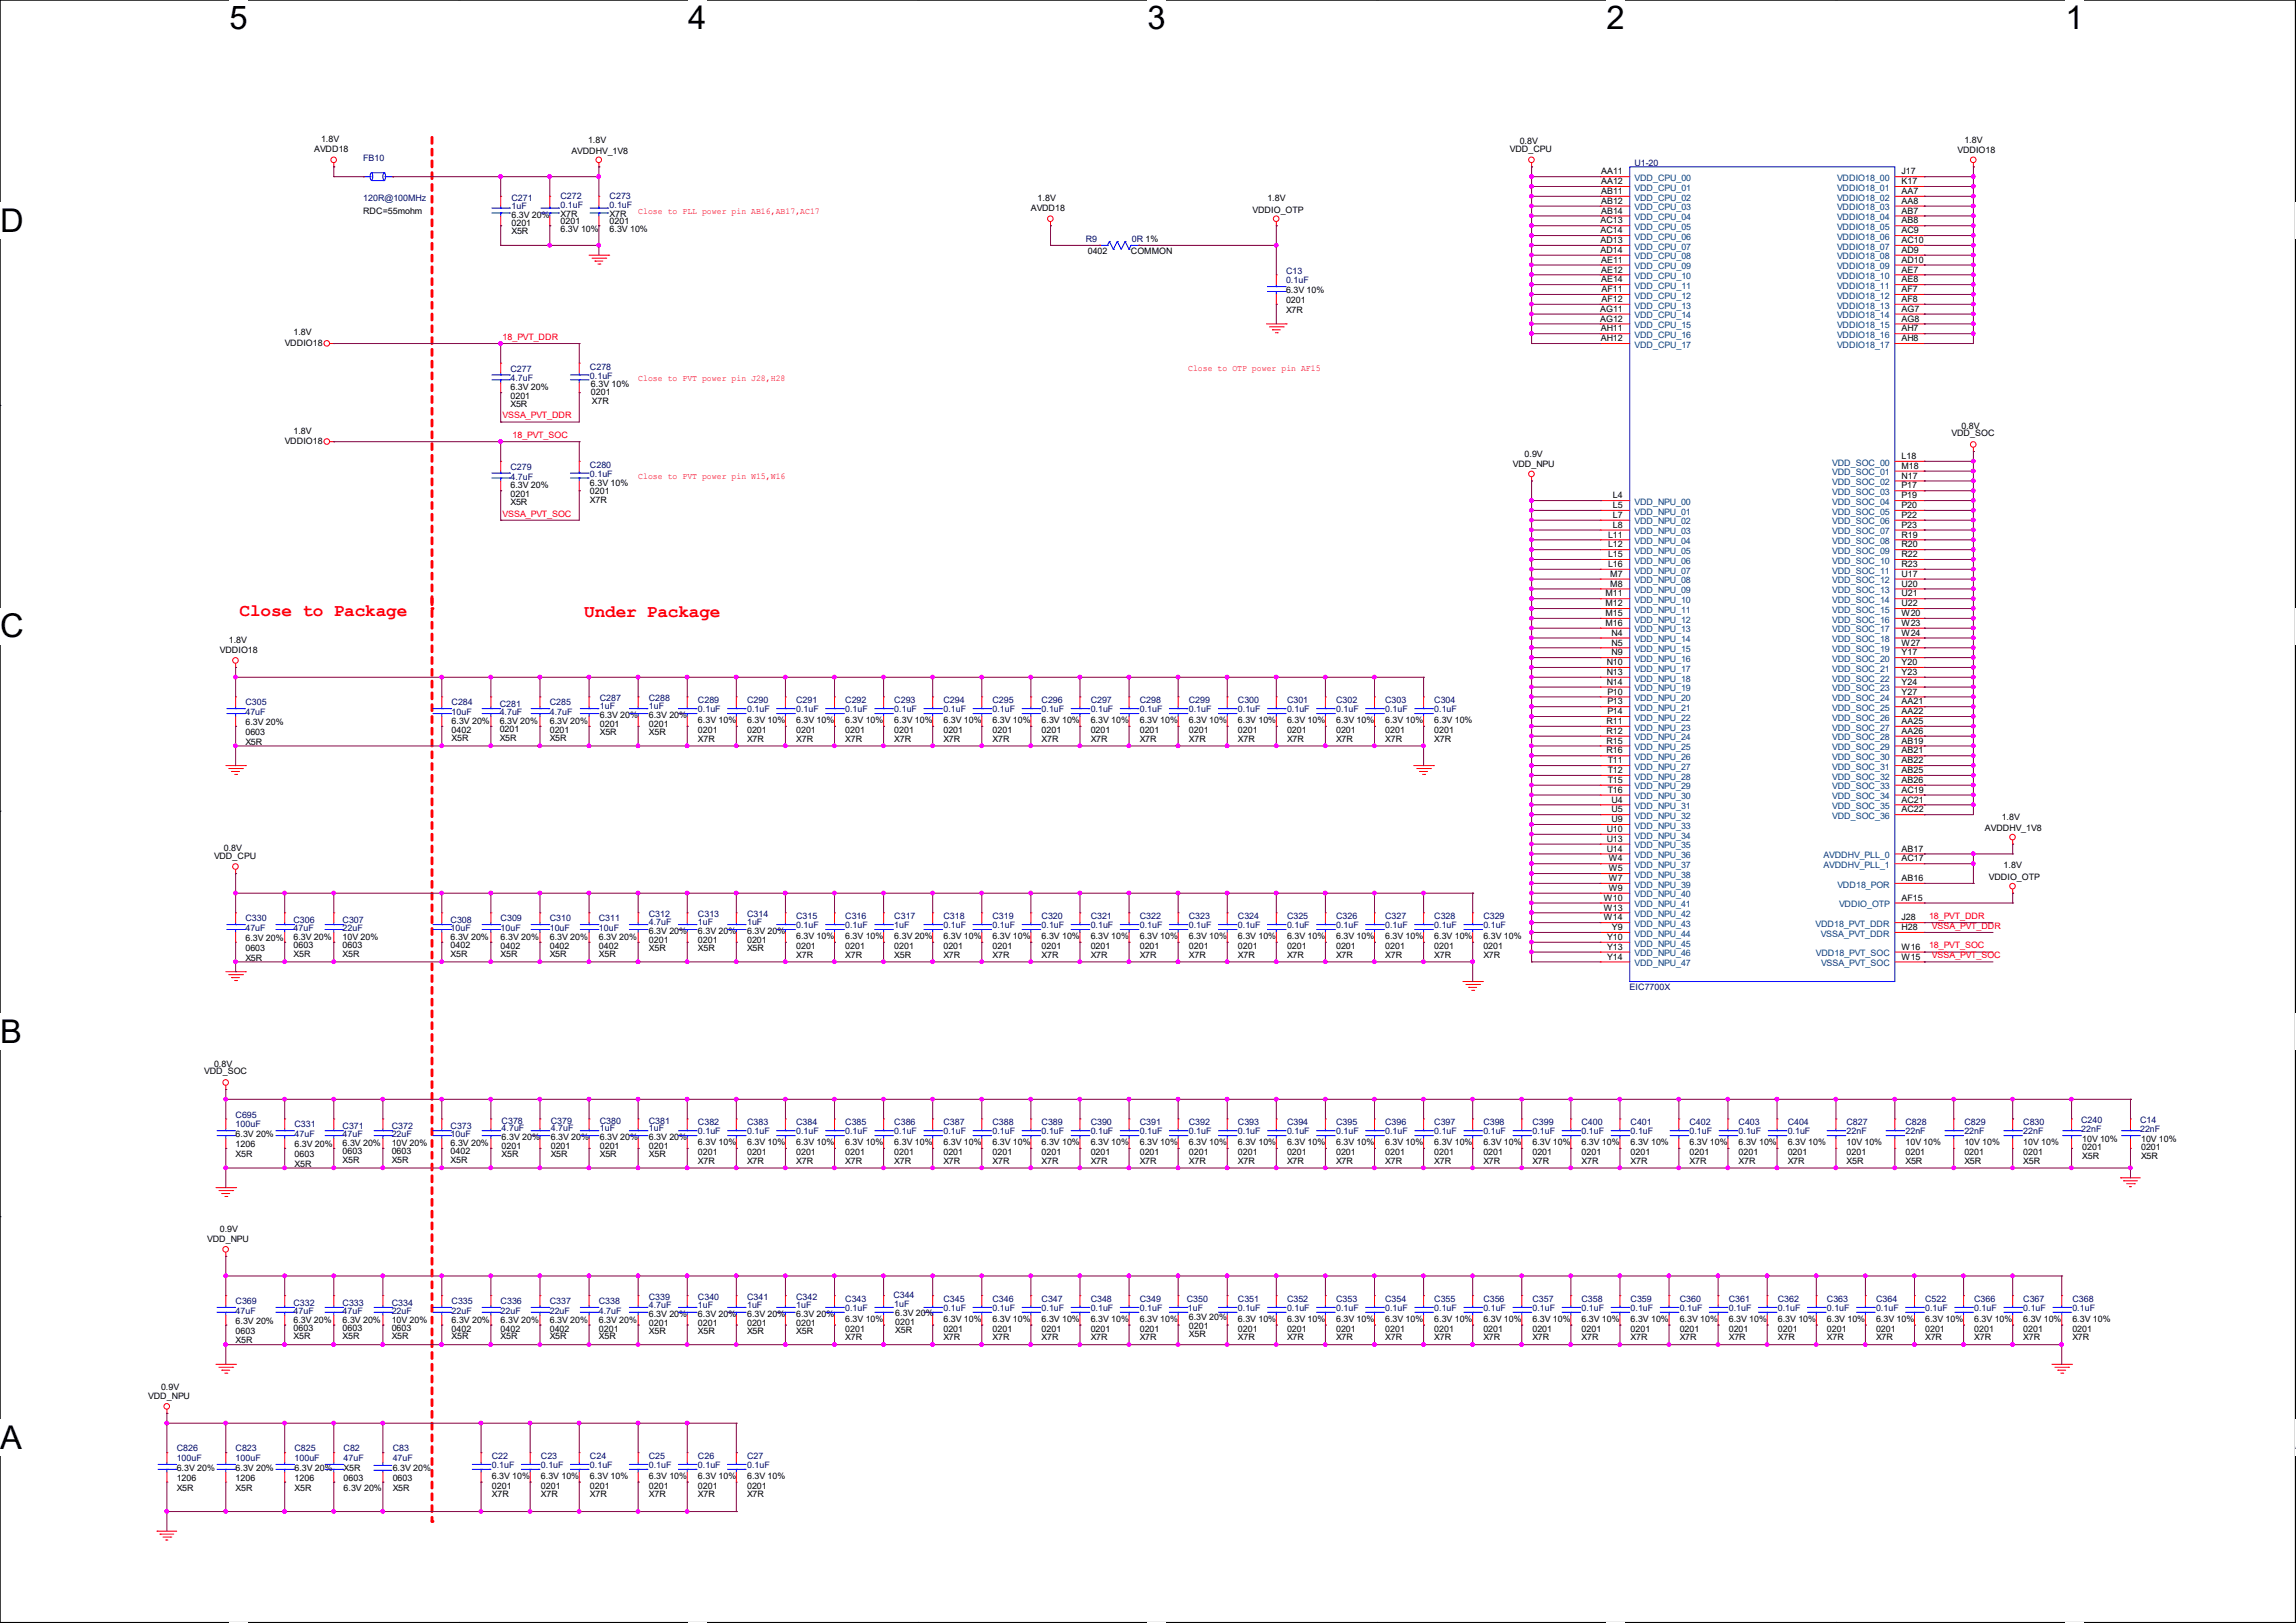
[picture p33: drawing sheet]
<svg xmlns="http://www.w3.org/2000/svg" width="297mm" height="210mm" viewBox="0 0 297 210" stroke-linecap="round" stroke-linejoin="round" font-family="sans-serif">
<defs><g id="words">
<g font-size="4.2">
<text x="29.7" y="3.8">5</text>
<text x="89" y="3.8">4</text>
<text x="148.4" y="3.8">3</text>
<text x="207.8" y="3.8">2</text>
<text x="267.2" y="3.8">1</text>
<text x="0" y="30">D</text>
<text x="0" y="82.5">C</text>
<text x="0" y="135">B</text>
<text x="0" y="187.5">A</text>
<text x="296.9" y="187.5">A</text>
</g>
<g font-size="2.3" fill="#f00">
<text x="31" y="79.7">Close to Package</text>
<text x="75.6" y="79.8">Under Package</text>
</g>
<g font-size="1.1">
<text x="40.6" y="19.6">AVDD18</text>
<text x="41.5" y="18.4">1.8V</text>
<text x="73.9" y="19.9">AVDDHV_1V8</text>
<text x="76.1" y="18.5">1.8V</text>
<text x="195.3" y="19.6">VDD_CPU</text>
<text x="196.6" y="18.6">0.8V</text>
<text x="207.1" y="22.6">AA11</text>
<text x="207.1" y="23.8">AA12</text>
<text x="246" y="22.6">J17</text>
<text x="246" y="23.8">K17</text>
<text x="253.2" y="19.8">VDDIO18</text>
<text x="254.1" y="18.5">1.8V</text>
<text x="47" y="27.6">RDC=55mohm</text>
<text x="66.2" y="28.2">6.3V 20%</text>
<text x="66.2" y="29.3">0201</text>
<text x="72.5" y="28">X7R</text>
<text x="72.5" y="29">0201</text>
<text x="78.9" y="28">X7R</text>
<text x="78.9" y="29">0201</text>
<text x="133.3" y="27.3">AVDD18</text>
<text x="134.2" y="26">1.8V</text>
<text x="162" y="27.5">VDDIO_OTP</text>
<text x="163.9" y="26">1.8V</text>
<text x="207" y="28.9">AC13</text>
<text x="207.1" y="25.1">AB11</text>
<text x="207.1" y="26.4">AB12</text>
<text x="207.1" y="27.6">AB14</text>
<text x="246" y="25.1">AA7</text>
<text x="246" y="26.4">AA8</text>
<text x="246" y="27.6">AB7</text>
<text x="246" y="28.9">AB8</text>
<text x="66.2" y="30.3">X5R</text>
<text x="72.5" y="30.1">6.3V 10%</text>
<text x="78.9" y="30.1">6.3V 10%</text>
<text x="140.7" y="32.9">0402</text>
<text x="146.3" y="32.9">COMMON</text>
<text x="207" y="30.2">AC14</text>
<text x="207" y="31.5">AD13</text>
<text x="207" y="32.7">AD14</text>
<text x="207.1" y="34">AE11</text>
<text x="207.1" y="35.3">AE12</text>
<text x="246" y="30.2">AC9</text>
<text x="246" y="31.5">AC10</text>
<text x="246" y="32.7">AD9</text>
<text x="246" y="34">AD10</text>
<text x="246" y="35.3">AE7</text>
<text x="166.4" y="40.5">X7R</text>
<text x="166.4" y="39.2">0201</text>
<text x="166.4" y="37.9">6.3V 10%</text>
<text x="207" y="40.3">AG11</text>
<text x="207" y="41.6">AG12</text>
<text x="207.1" y="36.5">AE14</text>
<text x="207.2" y="37.8">AF11</text>
<text x="207.2" y="39.1">AF12</text>
<text x="246" y="36.5">AE8</text>
<text x="246" y="37.8">AF7</text>
<text x="246" y="39.1">AF8</text>
<text x="246" y="40.3">AG7</text>
<text x="246" y="41.6">AG8</text>
<text x="36.8" y="44.8">VDDIO18</text>
<text x="38" y="43.4">1.8V</text>
<text x="207.1" y="42.9">AH11</text>
<text x="207.1" y="44.2">AH12</text>
<text x="246" y="42.9">AH7</text>
<text x="246" y="44.2">AH8</text>
<text x="66" y="50.5">6.3V 20%</text>
<text x="66" y="51.6">0201</text>
<text x="66" y="52.7">X5R</text>
<text x="76.4" y="51.1">0201</text>
<text x="76.4" y="50.1">6.3V 10%</text>
<text x="76.6" y="52.3">X7R</text>
<text x="36.8" y="57.5">VDDIO18</text>
<text x="38" y="56.1">1.8V</text>
<text x="197.2" y="59.1">0.9V</text>
<text x="246" y="59.4">L18</text>
<text x="252.5" y="56.5">VDD_SOC</text>
<text x="253.7" y="55.5">0.8V</text>
<text x="66" y="63.2">6.3V 20%</text>
<text x="66" y="64.3">0201</text>
<text x="66" y="65.4">X5R</text>
<text x="76.3" y="65.1">X7R</text>
<text x="76.3" y="64">0201</text>
<text x="76.3" y="62.8">6.3V 10%</text>
<text x="195.7" y="60.4">VDD_NPU</text>
<text x="208.6" y="64.5">L4</text>
<text x="208.6" y="65.7">L5</text>
<text x="246" y="60.7">M18</text>
<text x="246" y="61.9">N17</text>
<text x="246" y="63.2">P17</text>
<text x="246" y="64.5">P19</text>
<text x="246" y="65.7">P20</text>
<text x="208" y="69.6">L11</text>
<text x="208" y="70.8">L12</text>
<text x="208.6" y="67">L7</text>
<text x="208.6" y="68.3">L8</text>
<text x="246" y="67">P22</text>
<text x="246" y="68.3">P23</text>
<text x="246" y="69.6">R19</text>
<text x="246" y="70.8">R20</text>
<text x="207.7" y="77.2">M11</text>
<text x="208" y="72.1">L15</text>
<text x="208" y="73.4">L16</text>
<text x="208.3" y="74.6">M7</text>
<text x="208.3" y="75.9">M8</text>
<text x="246" y="72.1">R22</text>
<text x="246" y="73.4">R23</text>
<text x="246" y="74.6">U17</text>
<text x="246" y="75.9">U20</text>
<text x="246" y="77.2">U21</text>
<text x="29.6" y="83.1">1.8V</text>
<text x="207.7" y="78.4">M12</text>
<text x="207.7" y="79.7">M15</text>
<text x="207.7" y="81">M16</text>
<text x="208.5" y="82.3">N4</text>
<text x="208.5" y="83.5">N5</text>
<text x="246" y="78.4">U22</text>
<text x="246" y="79.7">W20</text>
<text x="246" y="81">W23</text>
<text x="246" y="82.3">W24</text>
<text x="246" y="83.5">W27</text>
<text x="28.4" y="84.5">VDDIO18</text>
<text x="207.8" y="86.1">N10</text>
<text x="207.8" y="87.3">N13</text>
<text x="207.8" y="88.6">N14</text>
<text x="207.9" y="89.9">P10</text>
<text x="208.5" y="84.8">N9</text>
<text x="246" y="84.8">Y17</text>
<text x="246" y="86.1">Y20</text>
<text x="246" y="87.3">Y23</text>
<text x="246" y="88.6">Y24</text>
<text x="246" y="89.9">Y27</text>
<text x="31.7" y="93.8">6.3V 20%</text>
<text x="31.7" y="95.1">0603</text>
<text x="58.4" y="93.7">6.3V 20%</text>
<text x="58.4" y="94.8">0402</text>
<text x="58.4" y="95.8">X5R</text>
<text x="64.6" y="93.7">6.3V 20%</text>
<text x="64.6" y="94.7">0201</text>
<text x="64.6" y="95.8">X5R</text>
<text x="71.1" y="93.7">6.3V 20%</text>
<text x="71.1" y="94.8">0201</text>
<text x="71.1" y="95.8">X5R</text>
<text x="77.6" y="92.9">6.3V 20%</text>
<text x="77.6" y="94.1">0201</text>
<text x="77.6" y="95.1">X5R</text>
<text x="83.9" y="92.9">6.3V 20%</text>
<text x="83.9" y="94.1">0201</text>
<text x="83.9" y="95.1">X5R</text>
<text x="90.3" y="93.6">6.3V 10%</text>
<text x="90.3" y="94.8">0201</text>
<text x="90.3" y="96">X7R</text>
<text x="96.6" y="93.6">6.3V 10%</text>
<text x="96.6" y="94.8">0201</text>
<text x="96.6" y="96">X7R</text>
<text x="103" y="93.6">6.3V 10%</text>
<text x="103" y="94.8">0201</text>
<text x="103" y="96">X7R</text>
<text x="109.3" y="93.6">6.3V 10%</text>
<text x="109.3" y="94.8">0201</text>
<text x="109.3" y="96">X7R</text>
<text x="115.7" y="93.6">6.3V 10%</text>
<text x="115.7" y="94.8">0201</text>
<text x="115.7" y="96">X7R</text>
<text x="122" y="93.6">6.3V 10%</text>
<text x="122" y="94.8">0201</text>
<text x="122" y="96">X7R</text>
<text x="128.4" y="93.6">6.3V 10%</text>
<text x="128.4" y="94.8">0201</text>
<text x="128.4" y="96">X7R</text>
<text x="134.7" y="93.6">6.3V 10%</text>
<text x="134.7" y="94.8">0201</text>
<text x="134.7" y="96">X7R</text>
<text x="141.1" y="93.6">6.3V 10%</text>
<text x="141.1" y="94.8">0201</text>
<text x="141.1" y="96">X7R</text>
<text x="147.4" y="93.6">6.3V 10%</text>
<text x="147.4" y="94.8">0201</text>
<text x="147.4" y="96">X7R</text>
<text x="153.8" y="93.6">6.3V 10%</text>
<text x="153.8" y="94.8">0201</text>
<text x="153.8" y="96">X7R</text>
<text x="160.1" y="93.6">6.3V 10%</text>
<text x="160.1" y="94.8">0201</text>
<text x="160.1" y="96">X7R</text>
<text x="166.5" y="93.6">6.3V 10%</text>
<text x="166.5" y="94.8">0201</text>
<text x="166.5" y="96">X7R</text>
<text x="172.8" y="93.6">6.3V 10%</text>
<text x="172.8" y="94.8">0201</text>
<text x="172.8" y="96">X7R</text>
<text x="179.2" y="93.6">6.3V 10%</text>
<text x="179.2" y="94.8">0201</text>
<text x="179.2" y="96">X7R</text>
<text x="185.5" y="93.6">6.3V 10%</text>
<text x="185.5" y="94.8">0201</text>
<text x="185.5" y="96">X7R</text>
<text x="207.8" y="93.7">R11</text>
<text x="207.8" y="95">R12</text>
<text x="207.9" y="91.1">P13</text>
<text x="207.9" y="92.4">P14</text>
<text x="246" y="91.1">AA21</text>
<text x="246" y="92.4">AA22</text>
<text x="246" y="93.7">AA25</text>
<text x="246" y="95">AA26</text>
<text x="31.7" y="96.4">X5R</text>
<text x="207.8" y="96.2">R15</text>
<text x="207.8" y="97.5">R16</text>
<text x="208" y="98.8">T11</text>
<text x="208" y="100">T12</text>
<text x="208" y="101.3">T15</text>
<text x="246" y="96.2">AB19</text>
<text x="246" y="97.5">AB21</text>
<text x="246" y="98.8">AB22</text>
<text x="246" y="100">AB25</text>
<text x="246" y="101.3">AB26</text>
<text x="207.8" y="107.7">U10</text>
<text x="208" y="102.6">T16</text>
<text x="208.5" y="103.8">U4</text>
<text x="208.5" y="105.1">U5</text>
<text x="208.5" y="106.4">U9</text>
<text x="246" y="102.6">AC19</text>
<text x="246" y="103.8">AC21</text>
<text x="246" y="105.1">AC22</text>
<text x="256.8" y="107.5">AVDDHV_1V8</text>
<text x="258.9" y="106.1">1.8V</text>
<text x="27.7" y="111.1">VDD_CPU</text>
<text x="29" y="110.1">0.8V</text>
<text x="207.8" y="108.9">U13</text>
<text x="207.8" y="110.2">U14</text>
<text x="208.1" y="111.5">W4</text>
<text x="208.1" y="112.7">W5</text>
<text x="246" y="110.2">AB17</text>
<text x="246" y="111.5">AC17</text>
<text x="257.3" y="113.9">VDDIO_OTP</text>
<text x="259.2" y="112.4">1.8V</text>
<text x="207.5" y="116.5">W10</text>
<text x="207.5" y="117.8">W13</text>
<text x="207.5" y="119.1">W14</text>
<text x="208.1" y="114">W7</text>
<text x="208.1" y="115.3">W9</text>
<text x="246" y="114">AB16</text>
<text x="246" y="116.5">AF15</text>
<text x="246" y="119.1">J28</text>
<text x="31.7" y="121.8">6.3V 20%</text>
<text x="31.7" y="123">0603</text>
<text x="31.7" y="124.3">X5R</text>
<text x="38" y="121.6">6.3V 20%</text>
<text x="38" y="122.6">0603</text>
<text x="38" y="123.8">X5R</text>
<text x="44.3" y="121.6">10V 20%</text>
<text x="44.3" y="122.6">0603</text>
<text x="44.3" y="123.8">X5R</text>
<text x="58.3" y="121.6">6.3V 20%</text>
<text x="58.3" y="122.6">0402</text>
<text x="58.3" y="123.8">X5R</text>
<text x="64.8" y="121.6">6.3V 20%</text>
<text x="64.8" y="122.8">0402</text>
<text x="64.8" y="123.8">X5R</text>
<text x="71.1" y="121.6">6.3V 20%</text>
<text x="71.1" y="122.8">0402</text>
<text x="71.1" y="123.8">X5R</text>
<text x="77.5" y="121.6">6.3V 20%</text>
<text x="77.5" y="122.8">0402</text>
<text x="77.5" y="123.8">X5R</text>
<text x="83.9" y="120.9">6.3V 20%</text>
<text x="83.9" y="122">0201</text>
<text x="83.9" y="123">X5R</text>
<text x="90.3" y="120.9">6.3V 20%</text>
<text x="90.3" y="122">0201</text>
<text x="90.3" y="123">X5R</text>
<text x="96.6" y="120.9">6.3V 20%</text>
<text x="96.6" y="122">0201</text>
<text x="96.6" y="123">X5R</text>
<text x="103" y="121.5">6.3V 10%</text>
<text x="103" y="122.8">0201</text>
<text x="103" y="123.9">X7R</text>
<text x="109.3" y="121.5">6.3V 10%</text>
<text x="109.3" y="122.8">0201</text>
<text x="109.3" y="123.9">X7R</text>
<text x="115.7" y="121.5">6.3V 20%</text>
<text x="115.7" y="122.8">0201</text>
<text x="115.7" y="123.9">X5R</text>
<text x="122" y="121.5">6.3V 10%</text>
<text x="122" y="122.8">0201</text>
<text x="122" y="123.9">X7R</text>
<text x="128.4" y="121.5">6.3V 10%</text>
<text x="128.4" y="122.8">0201</text>
<text x="128.4" y="123.9">X7R</text>
<text x="134.7" y="121.5">6.3V 10%</text>
<text x="134.7" y="122.8">0201</text>
<text x="134.7" y="123.9">X7R</text>
<text x="141.1" y="121.5">6.3V 10%</text>
<text x="141.1" y="122.8">0201</text>
<text x="141.1" y="123.9">X7R</text>
<text x="147.4" y="121.5">6.3V 10%</text>
<text x="147.4" y="122.8">0201</text>
<text x="147.4" y="123.9">X7R</text>
<text x="153.8" y="121.5">6.3V 10%</text>
<text x="153.8" y="122.8">0201</text>
<text x="153.8" y="123.9">X7R</text>
<text x="160.1" y="121.5">6.3V 10%</text>
<text x="160.1" y="122.8">0201</text>
<text x="160.1" y="123.9">X7R</text>
<text x="166.5" y="121.5">6.3V 10%</text>
<text x="166.5" y="122.8">0201</text>
<text x="166.5" y="123.9">X7R</text>
<text x="172.8" y="121.5">6.3V 10%</text>
<text x="172.8" y="122.8">0201</text>
<text x="172.8" y="123.9">X7R</text>
<text x="179.2" y="121.5">6.3V 10%</text>
<text x="179.2" y="122.8">0201</text>
<text x="179.2" y="123.9">X7R</text>
<text x="185.5" y="121.5">6.3V 10%</text>
<text x="185.5" y="122.8">0201</text>
<text x="185.5" y="123.9">X7R</text>
<text x="191.9" y="121.5">6.3V 10%</text>
<text x="191.9" y="122.8">0201</text>
<text x="191.9" y="123.9">X7R</text>
<text x="207.9" y="121.6">Y10</text>
<text x="207.9" y="122.9">Y13</text>
<text x="207.9" y="124.2">Y14</text>
<text x="208.5" y="120.4">Y9</text>
<text x="246" y="120.4">H28</text>
<text x="246" y="122.9">W16</text>
<text x="246" y="124.2">W15</text>
<text x="26.4" y="139">VDD_SOC</text>
<text x="27.7" y="138">0.8V</text>
<text x="30.5" y="147.2">6.3V 20%</text>
<text x="30.5" y="148.4">1206</text>
<text x="30.5" y="149.7">X5R</text>
<text x="38.1" y="148.4">6.3V 20%</text>
<text x="38.1" y="149.7">0603</text>
<text x="44.3" y="148.3">6.3V 20%</text>
<text x="44.3" y="149.3">0603</text>
<text x="50.7" y="148.3">10V 20%</text>
<text x="50.7" y="149.3">0603</text>
<text x="58.3" y="148.3">6.3V 20%</text>
<text x="58.3" y="149.3">0402</text>
<text x="64.9" y="147.5">6.3V 20%</text>
<text x="64.9" y="148.7">0201</text>
<text x="64.9" y="149.7">X5R</text>
<text x="71.2" y="147.5">6.3V 20%</text>
<text x="71.2" y="148.7">0201</text>
<text x="71.2" y="149.7">X5R</text>
<text x="77.6" y="147.5">6.3V 20%</text>
<text x="77.6" y="148.7">0201</text>
<text x="77.6" y="149.7">X5R</text>
<text x="83.9" y="147.5">6.3V 20%</text>
<text x="83.9" y="148.7">0201</text>
<text x="83.9" y="149.7">X5R</text>
<text x="90.3" y="148.2">6.3V 10%</text>
<text x="90.3" y="149.4">0201</text>
<text x="96.6" y="148.2">6.3V 10%</text>
<text x="96.6" y="149.4">0201</text>
<text x="103" y="148.2">6.3V 10%</text>
<text x="103" y="149.4">0201</text>
<text x="109.3" y="148.2">6.3V 10%</text>
<text x="109.3" y="149.4">0201</text>
<text x="115.7" y="148.2">6.3V 10%</text>
<text x="115.7" y="149.4">0201</text>
<text x="122" y="148.2">6.3V 10%</text>
<text x="122" y="149.4">0201</text>
<text x="128.4" y="148.2">6.3V 10%</text>
<text x="128.4" y="149.4">0201</text>
<text x="134.7" y="148.2">6.3V 10%</text>
<text x="134.7" y="149.4">0201</text>
<text x="141.1" y="148.2">6.3V 10%</text>
<text x="141.1" y="149.4">0201</text>
<text x="147.4" y="148.2">6.3V 10%</text>
<text x="147.4" y="149.4">0201</text>
<text x="153.8" y="148.2">6.3V 10%</text>
<text x="153.8" y="149.4">0201</text>
<text x="160.1" y="148.2">6.3V 10%</text>
<text x="160.1" y="149.4">0201</text>
<text x="166.5" y="148.2">6.3V 10%</text>
<text x="166.5" y="149.4">0201</text>
<text x="172.8" y="148.2">6.3V 10%</text>
<text x="172.8" y="149.4">0201</text>
<text x="179.2" y="148.2">6.3V 10%</text>
<text x="179.2" y="149.4">0201</text>
<text x="185.5" y="148.2">6.3V 10%</text>
<text x="185.5" y="149.4">0201</text>
<text x="191.9" y="148.2">6.3V 10%</text>
<text x="191.9" y="149.4">0201</text>
<text x="198.2" y="148.2">6.3V 10%</text>
<text x="198.2" y="149.4">0201</text>
<text x="204.6" y="148.2">6.3V 10%</text>
<text x="204.6" y="149.4">0201</text>
<text x="210.9" y="148.2">6.3V 10%</text>
<text x="210.9" y="149.4">0201</text>
<text x="218.5" y="148.2">6.3V 10%</text>
<text x="218.5" y="149.4">0201</text>
<text x="224.9" y="148.2">6.3V 10%</text>
<text x="224.9" y="149.4">0201</text>
<text x="231.2" y="148.2">6.3V 10%</text>
<text x="231.2" y="149.4">0201</text>
<text x="238.9" y="148.2">10V 10%</text>
<text x="238.9" y="149.4">0201</text>
<text x="246.5" y="148.2">10V 10%</text>
<text x="246.5" y="149.4">0201</text>
<text x="254.1" y="148.2">10V 10%</text>
<text x="254.1" y="149.4">0201</text>
<text x="261.7" y="148.2">10V 10%</text>
<text x="261.7" y="149.4">0201</text>
<text x="269.3" y="147.8">10V 10%</text>
<text x="269.3" y="148.8">0201</text>
<text x="269.3" y="149.9">X5R</text>
<text x="277" y="147.8">10V 10%</text>
<text x="277" y="148.8">0201</text>
<text x="277" y="149.9">X5R</text>
<text x="38.1" y="151">X5R</text>
<text x="44.3" y="150.5">X5R</text>
<text x="50.7" y="150.5">X5R</text>
<text x="58.3" y="150.5">X5R</text>
<text x="90.3" y="150.6">X7R</text>
<text x="96.6" y="150.6">X7R</text>
<text x="103" y="150.6">X7R</text>
<text x="109.3" y="150.6">X7R</text>
<text x="115.7" y="150.6">X7R</text>
<text x="122" y="150.6">X7R</text>
<text x="128.4" y="150.6">X7R</text>
<text x="134.7" y="150.6">X7R</text>
<text x="141.1" y="150.6">X7R</text>
<text x="147.4" y="150.6">X7R</text>
<text x="153.8" y="150.6">X7R</text>
<text x="160.1" y="150.6">X7R</text>
<text x="166.5" y="150.6">X7R</text>
<text x="172.8" y="150.6">X7R</text>
<text x="179.2" y="150.6">X7R</text>
<text x="185.5" y="150.6">X7R</text>
<text x="191.9" y="150.6">X7R</text>
<text x="198.2" y="150.6">X7R</text>
<text x="204.6" y="150.6">X7R</text>
<text x="210.9" y="150.6">X7R</text>
<text x="218.5" y="150.6">X7R</text>
<text x="224.9" y="150.6">X7R</text>
<text x="231.2" y="150.6">X7R</text>
<text x="238.9" y="150.6">X5R</text>
<text x="246.5" y="150.6">X5R</text>
<text x="254.1" y="150.6">X5R</text>
<text x="261.7" y="150.6">X5R</text>
<text x="26.8" y="160.7">VDD_NPU</text>
<text x="28.4" y="159.5">0.9V</text>
<text x="30.5" y="171.3">6.3V 20%</text>
<text x="30.5" y="172.6">0603</text>
<text x="30.5" y="173.8">X5R</text>
<text x="38" y="171.2">6.3V 20%</text>
<text x="38" y="172.2">0603</text>
<text x="38" y="173.3">X5R</text>
<text x="44.3" y="171.2">6.3V 20%</text>
<text x="44.3" y="172.2">0603</text>
<text x="44.3" y="173.3">X5R</text>
<text x="50.7" y="171.2">10V 20%</text>
<text x="50.7" y="172.2">0603</text>
<text x="50.7" y="173.3">X5R</text>
<text x="58.4" y="171.2">6.3V 20%</text>
<text x="58.4" y="172.3">0402</text>
<text x="58.4" y="173.3">X5R</text>
<text x="64.8" y="171.2">6.3V 20%</text>
<text x="64.8" y="172.3">0402</text>
<text x="64.8" y="173.3">X5R</text>
<text x="71.1" y="171.2">6.3V 20%</text>
<text x="71.1" y="172.3">0402</text>
<text x="71.1" y="173.3">X5R</text>
<text x="77.5" y="171.2">6.3V 20%</text>
<text x="77.5" y="172.3">0201</text>
<text x="77.5" y="173.3">X5R</text>
<text x="83.9" y="170.4">6.3V 20%</text>
<text x="83.9" y="171.5">0201</text>
<text x="83.9" y="172.6">X5R</text>
<text x="90.3" y="170.4">6.3V 20%</text>
<text x="90.3" y="171.5">0201</text>
<text x="90.3" y="172.6">X5R</text>
<text x="96.6" y="170.4">6.3V 20%</text>
<text x="96.6" y="171.5">0201</text>
<text x="96.6" y="172.6">X5R</text>
<text x="103" y="170.4">6.3V 20%</text>
<text x="103" y="171.5">0201</text>
<text x="103" y="172.6">X5R</text>
<text x="109.3" y="171">6.3V 10%</text>
<text x="109.3" y="172.3">0201</text>
<text x="109.3" y="173.4">X7R</text>
<text x="115.8" y="170.3">6.3V 20%</text>
<text x="115.8" y="171.4">0201</text>
<text x="115.8" y="172.4">X5R</text>
<text x="122" y="171">6.3V 10%</text>
<text x="122" y="172.3">0201</text>
<text x="122" y="173.4">X7R</text>
<text x="128.4" y="171">6.3V 10%</text>
<text x="128.4" y="172.3">0201</text>
<text x="128.4" y="173.4">X7R</text>
<text x="134.7" y="171">6.3V 10%</text>
<text x="134.7" y="172.3">0201</text>
<text x="134.7" y="173.4">X7R</text>
<text x="141.1" y="171">6.3V 10%</text>
<text x="141.1" y="172.3">0201</text>
<text x="141.1" y="173.4">X7R</text>
<text x="147.4" y="171">6.3V 10%</text>
<text x="147.4" y="172.3">0201</text>
<text x="147.4" y="173.4">X7R</text>
<text x="153.8" y="170.8">6.3V 20%</text>
<text x="153.8" y="171.9">0201</text>
<text x="153.8" y="172.9">X5R</text>
<text x="160.1" y="171">6.3V 10%</text>
<text x="160.1" y="172.3">0201</text>
<text x="160.1" y="173.4">X7R</text>
<text x="166.5" y="171">6.3V 10%</text>
<text x="166.5" y="172.3">0201</text>
<text x="166.5" y="173.4">X7R</text>
<text x="172.8" y="171">6.3V 10%</text>
<text x="172.8" y="172.3">0201</text>
<text x="172.8" y="173.4">X7R</text>
<text x="179.2" y="171">6.3V 10%</text>
<text x="179.2" y="172.3">0201</text>
<text x="179.2" y="173.4">X7R</text>
<text x="185.5" y="171">6.3V 10%</text>
<text x="185.5" y="172.3">0201</text>
<text x="185.5" y="173.4">X7R</text>
<text x="191.9" y="171">6.3V 10%</text>
<text x="191.9" y="172.3">0201</text>
<text x="191.9" y="173.4">X7R</text>
<text x="198.2" y="171">6.3V 10%</text>
<text x="198.2" y="172.3">0201</text>
<text x="198.2" y="173.4">X7R</text>
<text x="204.6" y="171">6.3V 10%</text>
<text x="204.6" y="172.3">0201</text>
<text x="204.6" y="173.4">X7R</text>
<text x="210.9" y="171">6.3V 10%</text>
<text x="210.9" y="172.3">0201</text>
<text x="210.9" y="173.4">X7R</text>
<text x="217.3" y="171">6.3V 10%</text>
<text x="217.3" y="172.3">0201</text>
<text x="217.3" y="173.4">X7R</text>
<text x="223.6" y="171">6.3V 10%</text>
<text x="223.6" y="172.3">0201</text>
<text x="223.6" y="173.4">X7R</text>
<text x="230" y="171">6.3V 10%</text>
<text x="230" y="172.3">0201</text>
<text x="230" y="173.4">X7R</text>
<text x="236.3" y="171">6.3V 10%</text>
<text x="236.3" y="172.3">0201</text>
<text x="236.3" y="173.4">X7R</text>
<text x="242.7" y="171">6.3V 10%</text>
<text x="242.7" y="172.3">0201</text>
<text x="242.7" y="173.4">X7R</text>
<text x="249" y="171">6.3V 10%</text>
<text x="249" y="172.3">0201</text>
<text x="249" y="173.4">X7R</text>
<text x="255.4" y="171">6.3V 10%</text>
<text x="255.4" y="172.3">0201</text>
<text x="255.4" y="173.4">X7R</text>
<text x="261.7" y="171">6.3V 10%</text>
<text x="261.7" y="172.3">0201</text>
<text x="261.7" y="173.4">X7R</text>
<text x="268.1" y="171">6.3V 10%</text>
<text x="268.1" y="172.3">0201</text>
<text x="268.1" y="173.4">X7R</text>
<text x="20.8" y="179.8">0.9V</text>
<text x="19.2" y="181.1">VDD_NPU</text>
<text x="22.9" y="190.3">6.3V 20%</text>
<text x="22.9" y="191.6">1206</text>
<text x="30.5" y="190.3">6.3V 20%</text>
<text x="30.5" y="191.6">1206</text>
<text x="38.1" y="190.3">6.3V 20%</text>
<text x="38.1" y="191.6">1206</text>
<text x="44.4" y="190.3">X5R</text>
<text x="44.4" y="191.6">0603</text>
<text x="50.8" y="190.3">6.3V 20%</text>
<text x="50.8" y="191.6">0603</text>
<text x="63.6" y="191.3">6.3V 10%</text>
<text x="70" y="191.3">6.3V 10%</text>
<text x="76.3" y="191.3">6.3V 10%</text>
<text x="83.9" y="191.3">6.3V 10%</text>
<text x="90.3" y="191.3">6.3V 10%</text>
<text x="96.6" y="191.3">6.3V 10%</text>
<text x="22.9" y="192.9">X5R</text>
<text x="30.5" y="192.9">X5R</text>
<text x="38.1" y="192.9">X5R</text>
<text x="44.4" y="192.9">6.3V 20%</text>
<text x="50.8" y="192.9">X5R</text>
<text x="63.6" y="192.6">0201</text>
<text x="63.6" y="193.8">X7R</text>
<text x="70" y="192.6">0201</text>
<text x="70" y="193.8">X7R</text>
<text x="76.3" y="192.6">0201</text>
<text x="76.3" y="193.8">X7R</text>
<text x="83.9" y="192.6">0201</text>
<text x="83.9" y="193.8">X7R</text>
<text x="90.3" y="192.6">0201</text>
<text x="90.3" y="193.8">X7R</text>
<text x="96.6" y="192.6">0201</text>
<text x="96.6" y="193.8">X7R</text>
</g>
<g font-size="1.1" fill="#000080">
<text x="47" y="20.8">FB10</text>
<text x="211.4" y="21.4">U1-20</text>
<text x="47" y="26">120R@100MHz</text>
<text x="66.2" y="26">C271</text>
<text x="66.2" y="27">1uF</text>
<text x="72.5" y="25.7">C272</text>
<text x="72.5" y="26.9">0.1uF</text>
<text x="78.9" y="25.7">C273</text>
<text x="78.9" y="26.9">0.1uF</text>
<text x="140.4" y="31.3">R9</text>
<text x="146.4" y="31.3">0R 1%</text>
<text x="166.4" y="35.4">C13</text>
<text x="166.4" y="36.7">0.1uF</text>
<text x="76.3" y="47.8">C278</text>
<text x="66" y="48.1">C277</text>
<text x="66" y="49.4">4.7uF</text>
<text x="76.3" y="49">0.1uF</text>
<text x="66" y="60.8">C279</text>
<text x="66" y="62.1">4.7uF</text>
<text x="76.3" y="60.5">C280</text>
<text x="76.3" y="61.7">0.1uF</text>
<text x="31.7" y="91.3">C305</text>
<text x="31.7" y="92.5">47uF</text>
<text x="58.4" y="91.3">C284</text>
<text x="58.4" y="92.5">10uF</text>
<text x="64.6" y="91.5">C281</text>
<text x="64.6" y="92.5">4.7uF</text>
<text x="71.1" y="91.3">C285</text>
<text x="71.1" y="92.5">4.7uF</text>
<text x="77.6" y="90.8">C287</text>
<text x="77.6" y="91.8">1uF</text>
<text x="83.9" y="90.8">C288</text>
<text x="83.9" y="91.8">1uF</text>
<text x="90.3" y="91">C289</text>
<text x="90.3" y="92.2">0.1uF</text>
<text x="96.6" y="91">C290</text>
<text x="96.6" y="92.2">0.1uF</text>
<text x="103" y="91">C291</text>
<text x="103" y="92.2">0.1uF</text>
<text x="109.3" y="91">C292</text>
<text x="109.3" y="92.2">0.1uF</text>
<text x="115.7" y="91">C293</text>
<text x="115.7" y="92.2">0.1uF</text>
<text x="122" y="91">C294</text>
<text x="122" y="92.2">0.1uF</text>
<text x="128.4" y="91">C295</text>
<text x="128.4" y="92.2">0.1uF</text>
<text x="134.7" y="91">C296</text>
<text x="134.7" y="92.2">0.1uF</text>
<text x="141.1" y="91">C297</text>
<text x="141.1" y="92.2">0.1uF</text>
<text x="147.4" y="91">C298</text>
<text x="147.4" y="92.2">0.1uF</text>
<text x="153.8" y="91">C299</text>
<text x="153.8" y="92.2">0.1uF</text>
<text x="160.1" y="91">C300</text>
<text x="160.1" y="92.2">0.1uF</text>
<text x="166.5" y="91">C301</text>
<text x="166.5" y="92.2">0.1uF</text>
<text x="172.8" y="91">C302</text>
<text x="172.8" y="92.2">0.1uF</text>
<text x="179.2" y="91">C303</text>
<text x="179.2" y="92.2">0.1uF</text>
<text x="185.5" y="91">C304</text>
<text x="185.5" y="92.2">0.1uF</text>
<text x="31.7" y="119.2">C330</text>
<text x="38" y="119.5">C306</text>
<text x="44.3" y="119.5">C307</text>
<text x="58.3" y="119.5">C308</text>
<text x="64.8" y="119.2">C309</text>
<text x="71.1" y="119.2">C310</text>
<text x="77.5" y="119.2">C311</text>
<text x="83.9" y="118.7">C312</text>
<text x="83.9" y="119.7">4.7uF</text>
<text x="90.3" y="118.7">C313</text>
<text x="90.3" y="119.7">1uF</text>
<text x="96.6" y="118.7">C314</text>
<text x="96.6" y="119.7">1uF</text>
<text x="103" y="119">C315</text>
<text x="109.3" y="119">C316</text>
<text x="115.7" y="119">C317</text>
<text x="122" y="119">C318</text>
<text x="128.4" y="119">C319</text>
<text x="134.7" y="119">C320</text>
<text x="141.1" y="119">C321</text>
<text x="147.4" y="119">C322</text>
<text x="153.8" y="119">C323</text>
<text x="160.1" y="119">C324</text>
<text x="166.5" y="119">C325</text>
<text x="172.8" y="119">C326</text>
<text x="179.2" y="119">C327</text>
<text x="185.5" y="119">C328</text>
<text x="191.9" y="119">C329</text>
<text x="31.7" y="120.5">47uF</text>
<text x="38" y="120.5">47uF</text>
<text x="44.3" y="120.5">22uF</text>
<text x="58.3" y="120.5">10uF</text>
<text x="64.8" y="120.5">10uF</text>
<text x="71.1" y="120.5">10uF</text>
<text x="77.5" y="120.5">10uF</text>
<text x="103" y="120.1">0.1uF</text>
<text x="109.3" y="120.1">0.1uF</text>
<text x="115.7" y="120.1">1uF</text>
<text x="122" y="120.1">0.1uF</text>
<text x="128.4" y="120.1">0.1uF</text>
<text x="134.7" y="120.1">0.1uF</text>
<text x="141.1" y="120.1">0.1uF</text>
<text x="147.4" y="120.1">0.1uF</text>
<text x="153.8" y="120.1">0.1uF</text>
<text x="160.1" y="120.1">0.1uF</text>
<text x="166.5" y="120.1">0.1uF</text>
<text x="172.8" y="120.1">0.1uF</text>
<text x="179.2" y="120.1">0.1uF</text>
<text x="185.5" y="120.1">0.1uF</text>
<text x="191.9" y="120.1">0.1uF</text>
<text x="210.8" y="128.1">EIC7700X</text>
<text x="30.5" y="144.6">C695</text>
<text x="30.5" y="145.9">100uF</text>
<text x="38.1" y="145.9">C331</text>
<text x="38.1" y="147.2">47uF</text>
<text x="44.3" y="146.1">C371</text>
<text x="44.3" y="147.2">47uF</text>
<text x="50.7" y="146.1">C372</text>
<text x="50.7" y="147.2">22uF</text>
<text x="58.3" y="146.1">C373</text>
<text x="58.3" y="147.2">10uF</text>
<text x="64.9" y="145.4">C378</text>
<text x="64.9" y="146.4">4.7uF</text>
<text x="71.2" y="145.4">C379</text>
<text x="71.2" y="146.4">4.7uF</text>
<text x="77.6" y="145.4">C380</text>
<text x="77.6" y="146.4">1uF</text>
<text x="83.9" y="145.4">C381</text>
<text x="83.9" y="146.4">1uF</text>
<text x="90.3" y="145.6">C382</text>
<text x="90.3" y="146.8">0.1uF</text>
<text x="96.6" y="145.6">C383</text>
<text x="96.6" y="146.8">0.1uF</text>
<text x="103" y="145.6">C384</text>
<text x="103" y="146.8">0.1uF</text>
<text x="109.3" y="145.6">C385</text>
<text x="109.3" y="146.8">0.1uF</text>
<text x="115.7" y="145.6">C386</text>
<text x="115.7" y="146.8">0.1uF</text>
<text x="122" y="145.6">C387</text>
<text x="122" y="146.8">0.1uF</text>
<text x="128.4" y="145.6">C388</text>
<text x="128.4" y="146.8">0.1uF</text>
<text x="134.7" y="145.6">C389</text>
<text x="134.7" y="146.8">0.1uF</text>
<text x="141.1" y="145.6">C390</text>
<text x="141.1" y="146.8">0.1uF</text>
<text x="147.4" y="145.6">C391</text>
<text x="147.4" y="146.8">0.1uF</text>
<text x="153.8" y="145.6">C392</text>
<text x="153.8" y="146.8">0.1uF</text>
<text x="160.1" y="145.6">C393</text>
<text x="160.1" y="146.8">0.1uF</text>
<text x="166.5" y="145.6">C394</text>
<text x="166.5" y="146.8">0.1uF</text>
<text x="172.8" y="145.6">C395</text>
<text x="172.8" y="146.8">0.1uF</text>
<text x="179.2" y="145.6">C396</text>
<text x="179.2" y="146.8">0.1uF</text>
<text x="185.5" y="145.6">C397</text>
<text x="185.5" y="146.8">0.1uF</text>
<text x="191.9" y="145.6">C398</text>
<text x="191.9" y="146.8">0.1uF</text>
<text x="198.2" y="145.6">C399</text>
<text x="198.2" y="146.8">0.1uF</text>
<text x="204.6" y="145.6">C400</text>
<text x="204.6" y="146.8">0.1uF</text>
<text x="210.9" y="145.6">C401</text>
<text x="210.9" y="146.8">0.1uF</text>
<text x="218.5" y="145.6">C402</text>
<text x="218.5" y="146.8">0.1uF</text>
<text x="224.9" y="145.6">C403</text>
<text x="224.9" y="146.8">0.1uF</text>
<text x="231.2" y="145.6">C404</text>
<text x="231.2" y="146.8">0.1uF</text>
<text x="238.9" y="145.6">C827</text>
<text x="238.9" y="146.8">22nF</text>
<text x="246.5" y="145.6">C828</text>
<text x="246.5" y="146.8">22nF</text>
<text x="254.1" y="145.6">C829</text>
<text x="254.1" y="146.8">22nF</text>
<text x="261.7" y="145.6">C830</text>
<text x="261.7" y="146.8">22nF</text>
<text x="269.2" y="145.2">C240</text>
<text x="269.2" y="146.5">22nF</text>
<text x="276.8" y="145.2">C14</text>
<text x="276.8" y="146.5">22nF</text>
<text x="115.6" y="168">C344</text>
<text x="30.5" y="168.7">C369</text>
<text x="30.5" y="170">47uF</text>
<text x="38" y="169">C332</text>
<text x="38" y="170">47uF</text>
<text x="44.3" y="169">C333</text>
<text x="44.3" y="170">47uF</text>
<text x="50.7" y="169">C334</text>
<text x="50.7" y="170">22uF</text>
<text x="58.4" y="168.7">C335</text>
<text x="58.4" y="170">22uF</text>
<text x="64.8" y="168.7">C336</text>
<text x="64.8" y="170">22uF</text>
<text x="71.1" y="168.7">C337</text>
<text x="71.1" y="170">22uF</text>
<text x="77.5" y="168.7">C338</text>
<text x="77.5" y="170">4.7uF</text>
<text x="83.9" y="168.2">C339</text>
<text x="83.9" y="169.2">4.7uF</text>
<text x="90.3" y="168.2">C340</text>
<text x="90.3" y="169.2">1uF</text>
<text x="96.6" y="168.2">C341</text>
<text x="96.6" y="169.2">1uF</text>
<text x="103" y="168.2">C342</text>
<text x="103" y="169.2">1uF</text>
<text x="109.3" y="168.5">C343</text>
<text x="109.3" y="169.6">0.1uF</text>
<text x="115.7" y="169.1">1uF</text>
<text x="122" y="168.5">C345</text>
<text x="122" y="169.6">0.1uF</text>
<text x="128.4" y="168.5">C346</text>
<text x="128.4" y="169.6">0.1uF</text>
<text x="134.7" y="168.5">C347</text>
<text x="134.7" y="169.6">0.1uF</text>
<text x="141.1" y="168.5">C348</text>
<text x="141.1" y="169.6">0.1uF</text>
<text x="147.4" y="168.5">C349</text>
<text x="147.4" y="169.6">0.1uF</text>
<text x="153.5" y="168.5">C350</text>
<text x="153.7" y="169.6">1uF</text>
<text x="160.1" y="168.5">C351</text>
<text x="160.1" y="169.6">0.1uF</text>
<text x="166.5" y="168.5">C352</text>
<text x="166.5" y="169.6">0.1uF</text>
<text x="172.8" y="168.5">C353</text>
<text x="172.8" y="169.6">0.1uF</text>
<text x="179.2" y="168.5">C354</text>
<text x="179.2" y="169.6">0.1uF</text>
<text x="185.5" y="168.5">C355</text>
<text x="185.5" y="169.6">0.1uF</text>
<text x="191.9" y="168.5">C356</text>
<text x="191.9" y="169.6">0.1uF</text>
<text x="198.2" y="168.5">C357</text>
<text x="198.2" y="169.6">0.1uF</text>
<text x="204.6" y="168.5">C358</text>
<text x="204.6" y="169.6">0.1uF</text>
<text x="210.9" y="168.5">C359</text>
<text x="210.9" y="169.6">0.1uF</text>
<text x="217.3" y="168.5">C360</text>
<text x="217.3" y="169.6">0.1uF</text>
<text x="223.6" y="168.5">C361</text>
<text x="223.6" y="169.6">0.1uF</text>
<text x="230" y="168.5">C362</text>
<text x="230" y="169.6">0.1uF</text>
<text x="236.3" y="168.5">C363</text>
<text x="236.3" y="169.6">0.1uF</text>
<text x="242.7" y="168.5">C364</text>
<text x="242.7" y="169.6">0.1uF</text>
<text x="249" y="168.5">C522</text>
<text x="249" y="169.6">0.1uF</text>
<text x="255.4" y="168.5">C366</text>
<text x="255.4" y="169.6">0.1uF</text>
<text x="261.7" y="168.5">C367</text>
<text x="261.7" y="169.6">0.1uF</text>
<text x="268.1" y="168.5">C368</text>
<text x="268.1" y="169.6">0.1uF</text>
<text x="22.9" y="187.8">C826</text>
<text x="22.9" y="189.1">100uF</text>
<text x="30.5" y="187.8">C823</text>
<text x="30.5" y="189.1">100uF</text>
<text x="38.1" y="187.8">C825</text>
<text x="38.1" y="189.1">100uF</text>
<text x="44.4" y="187.8">C82</text>
<text x="44.4" y="189.1">47uF</text>
<text x="50.8" y="187.8">C83</text>
<text x="50.8" y="189.1">47uF</text>
<text x="63.6" y="188.8">C22</text>
<text x="63.6" y="189.9">0.1uF</text>
<text x="70" y="188.8">C23</text>
<text x="70" y="189.9">0.1uF</text>
<text x="76.3" y="188.8">C24</text>
<text x="76.3" y="189.9">0.1uF</text>
<text x="83.9" y="188.8">C25</text>
<text x="83.9" y="189.9">0.1uF</text>
<text x="90.3" y="188.8">C26</text>
<text x="90.3" y="189.9">0.1uF</text>
<text x="96.6" y="188.8">C27</text>
<text x="96.6" y="189.9">0.1uF</text>
</g>
<g font-size="1.1" fill="#004080">
<text x="211.4" y="23.4">VDD_CPU_00</text>
<text x="237.6" y="23.4">VDDIO18_00</text>
<text x="211.4" y="24.7">VDD_CPU_01</text>
<text x="211.4" y="26">VDD_CPU_02</text>
<text x="211.4" y="27.2">VDD_CPU_03</text>
<text x="211.4" y="28.5">VDD_CPU_04</text>
<text x="211.4" y="29.8">VDD_CPU_05</text>
<text x="237.6" y="24.7">VDDIO18_01</text>
<text x="237.6" y="26">VDDIO18_02</text>
<text x="237.6" y="27.2">VDDIO18_03</text>
<text x="237.6" y="28.5">VDDIO18_04</text>
<text x="237.6" y="29.8">VDDIO18_05</text>
<text x="211.4" y="31">VDD_CPU_06</text>
<text x="211.4" y="32.3">VDD_CPU_07</text>
<text x="211.4" y="33.6">VDD_CPU_08</text>
<text x="211.4" y="34.8">VDD_CPU_09</text>
<text x="237.6" y="31">VDDIO18_06</text>
<text x="237.6" y="32.3">VDDIO18_07</text>
<text x="237.6" y="33.6">VDDIO18_08</text>
<text x="237.6" y="34.8">VDDIO18_09</text>
<text x="211.4" y="36.1">VDD_CPU_10</text>
<text x="211.4" y="37.4">VDD_CPU_11</text>
<text x="211.4" y="38.7">VDD_CPU_12</text>
<text x="211.4" y="39.9">VDD_CPU_13</text>
<text x="211.4" y="41.2">VDD_CPU_14</text>
<text x="237.6" y="36.1">VDDIO18_10</text>
<text x="237.6" y="37.4">VDDIO18_11</text>
<text x="237.6" y="38.7">VDDIO18_12</text>
<text x="237.6" y="39.9">VDDIO18_13</text>
<text x="237.6" y="41.2">VDDIO18_14</text>
<text x="211.4" y="42.5">VDD_CPU_15</text>
<text x="211.4" y="43.7">VDD_CPU_16</text>
<text x="211.4" y="45">VDD_CPU_17</text>
<text x="237.6" y="42.5">VDDIO18_15</text>
<text x="237.6" y="43.7">VDDIO18_16</text>
<text x="237.6" y="45">VDDIO18_17</text>
<text x="211.4" y="65.3">VDD_NPU_00</text>
<text x="237" y="60.2">VDD_SOC_00</text>
<text x="237" y="61.5">VDD_SOC_01</text>
<text x="237" y="62.8">VDD_SOC_02</text>
<text x="237" y="64.1">VDD_SOC_03</text>
<text x="237" y="65.3">VDD_SOC_04</text>
<text x="211.4" y="66.6">VDD_NPU_01</text>
<text x="211.4" y="67.9">VDD_NPU_02</text>
<text x="211.4" y="69.1">VDD_NPU_03</text>
<text x="211.4" y="70.4">VDD_NPU_04</text>
<text x="211.4" y="71.7">VDD_NPU_05</text>
<text x="237" y="66.6">VDD_SOC_05</text>
<text x="237" y="67.9">VDD_SOC_06</text>
<text x="237" y="69.1">VDD_SOC_07</text>
<text x="237" y="70.4">VDD_SOC_08</text>
<text x="237" y="71.7">VDD_SOC_09</text>
<text x="211.4" y="72.9">VDD_NPU_06</text>
<text x="211.4" y="74.2">VDD_NPU_07</text>
<text x="211.4" y="75.5">VDD_NPU_08</text>
<text x="211.4" y="76.8">VDD_NPU_09</text>
<text x="237" y="72.9">VDD_SOC_10</text>
<text x="237" y="74.2">VDD_SOC_11</text>
<text x="237" y="75.5">VDD_SOC_12</text>
<text x="237" y="76.8">VDD_SOC_13</text>
<text x="211.4" y="78">VDD_NPU_10</text>
<text x="211.4" y="79.3">VDD_NPU_11</text>
<text x="211.4" y="80.6">VDD_NPU_12</text>
<text x="211.4" y="81.8">VDD_NPU_13</text>
<text x="211.4" y="83.1">VDD_NPU_14</text>
<text x="237" y="78">VDD_SOC_14</text>
<text x="237" y="79.3">VDD_SOC_15</text>
<text x="237" y="80.6">VDD_SOC_16</text>
<text x="237" y="81.8">VDD_SOC_17</text>
<text x="237" y="83.1">VDD_SOC_18</text>
<text x="211.4" y="84.4">VDD_NPU_15</text>
<text x="211.4" y="85.6">VDD_NPU_16</text>
<text x="211.4" y="86.9">VDD_NPU_17</text>
<text x="211.4" y="88.2">VDD_NPU_18</text>
<text x="211.4" y="89.5">VDD_NPU_19</text>
<text x="237" y="84.4">VDD_SOC_19</text>
<text x="237" y="85.6">VDD_SOC_20</text>
<text x="237" y="86.9">VDD_SOC_21</text>
<text x="237" y="88.2">VDD_SOC_22</text>
<text x="237" y="89.5">VDD_SOC_23</text>
<text x="211.4" y="90.7">VDD_NPU_20</text>
<text x="211.4" y="92">VDD_NPU_21</text>
<text x="211.4" y="93.3">VDD_NPU_22</text>
<text x="211.4" y="94.5">VDD_NPU_23</text>
<text x="211.4" y="95.8">VDD_NPU_24</text>
<text x="237" y="90.7">VDD_SOC_24</text>
<text x="237" y="92">VDD_SOC_25</text>
<text x="237" y="93.3">VDD_SOC_26</text>
<text x="237" y="94.5">VDD_SOC_27</text>
<text x="237" y="95.8">VDD_SOC_28</text>
<text x="211.4" y="97.1">VDD_NPU_25</text>
<text x="211.4" y="98.3">VDD_NPU_26</text>
<text x="211.4" y="99.6">VDD_NPU_27</text>
<text x="211.4" y="100.9">VDD_NPU_28</text>
<text x="237" y="97.1">VDD_SOC_29</text>
<text x="237" y="98.3">VDD_SOC_30</text>
<text x="237" y="99.6">VDD_SOC_31</text>
<text x="237" y="100.9">VDD_SOC_32</text>
<text x="211.4" y="102.2">VDD_NPU_29</text>
<text x="211.4" y="103.4">VDD_NPU_30</text>
<text x="211.4" y="104.7">VDD_NPU_31</text>
<text x="211.4" y="106">VDD_NPU_32</text>
<text x="211.4" y="107.2">VDD_NPU_33</text>
<text x="237" y="102.2">VDD_SOC_33</text>
<text x="237" y="103.4">VDD_SOC_34</text>
<text x="237" y="104.7">VDD_SOC_35</text>
<text x="237" y="106">VDD_SOC_36</text>
<text x="211.4" y="108.5">VDD_NPU_34</text>
<text x="211.4" y="109.8">VDD_NPU_35</text>
<text x="211.4" y="111">VDD_NPU_36</text>
<text x="211.4" y="112.3">VDD_NPU_37</text>
<text x="211.4" y="113.6">VDD_NPU_38</text>
<text x="235.9" y="111">AVDDHV_PLL_0</text>
<text x="235.9" y="112.3">AVDDHV_PLL_1</text>
<text x="211.4" y="114.8">VDD_NPU_39</text>
<text x="211.4" y="116.1">VDD_NPU_40</text>
<text x="211.4" y="117.4">VDD_NPU_41</text>
<text x="211.4" y="118.7">VDD_NPU_42</text>
<text x="211.4" y="119.9">VDD_NPU_43</text>
<text x="234.8" y="119.9">VDD18_PVT_DDR</text>
<text x="237.7" y="114.8">VDD18_POR</text>
<text x="237.9" y="117.4">VDDIO_OTP</text>
<text x="211.4" y="121.2">VDD_NPU_44</text>
<text x="211.4" y="122.5">VDD_NPU_45</text>
<text x="211.4" y="123.7">VDD_NPU_46</text>
<text x="211.4" y="125">VDD_NPU_47</text>
<text x="234.9" y="123.7">VDD18_PVT_SOC</text>
<text x="235.5" y="121.2">VSSA_PVT_DDR</text>
<text x="235.6" y="125">VSSA_PVT_SOC</text>
</g>
<g font-size="1.1" fill="#f00">
<text x="82.6" y="27.6">Close to PLL power pin AB16,AB17,AC17</text>
<text x="65" y="44">18_PVT_DDR</text>
<text x="153.7" y="48">Close to OTP power pin AF15</text>
<text x="82.6" y="49.2">Close to PVT power pin J28,H28</text>
<text x="65" y="54.1">VSSA_PVT_DDR</text>
<text x="66.3" y="56.7">18_PVT_SOC</text>
<text x="82.6" y="61.9">Close to PVT power pin W15,W16</text>
<text x="65" y="66.8">VSSA_PVT_SOC</text>
<text x="249.5" y="118.9">18_PVT_DDR</text>
<text x="249.5" y="122.7">18_PVT_SOC</text>
<text x="249.9" y="120.2">VSSA_PVT_DDR</text>
<text x="249.9" y="124">VSSA_PVT_SOC</text>
</g>
</g></defs>
<path d="M0 0h296.9v209.9h-296.9z" fill="none" stroke="#000" stroke-width=".13"/>
<g fill="#fff">
<path d="M29.7 0h2.3v4.7h-2.3z"/>
<path d="M29.7 209.9h2.3v.1h-2.3z"/>
</g>
<path d="M59.4 0h.1M59.4 209.9h.1" fill="none" stroke="#000" stroke-width=".13"/>
<g fill="#fff">
<path d="M89 0h2.4v4.7h-2.4z"/>
<path d="M89 209.9h2.4v.1h-2.4z"/>
</g>
<path d="M118.7 0h.1M118.7 209.9h.1" fill="none" stroke="#000" stroke-width=".13"/>
<g fill="#fff">
<path d="M148.4 0h2.4v4.7h-2.4z"/>
<path d="M148.4 209.9h2.4v.1h-2.4z"/>
</g>
<path d="M178.1 0h.1M178.1 209.9h.1" fill="none" stroke="#000" stroke-width=".13"/>
<g fill="#fff">
<path d="M207.8 0h2.4v4.7h-2.4z"/>
<path d="M207.8 209.9h2.4v.1h-2.4z"/>
</g>
<path d="M237.5 0h.1M237.5 209.9h.1" fill="none" stroke="#000" stroke-width=".13"/>
<g fill="#fff">
<path d="M267.2 0h2.4v4.7h-2.4z"/>
<path d="M267.2 209.9h2.4v.1h-2.4z"/>
<path d="M0 26.2h3v4.7h-3z"/>
<path d="M296.9 26.2h.1v4.7h-.1z"/>
<path d="M0 78.7h3v4.7h-3z"/>
<path d="M296.9 78.7h.1v4.7h-.1z"/>
</g>
<path d="M0 52.5h.1M296.9 52.5h.1" fill="none" stroke="#000" stroke-width=".13"/>
<g fill="#fff">
<path d="M0 131.1h2.8v4.8h-2.8z"/>
<path d="M296.9 131.1h.1v4.8h-.1z"/>
</g>
<path d="M0 104.9h.1M296.9 104.9h.1" fill="none" stroke="#000" stroke-width=".13"/>
<g fill="#fff">
<path d="M-.1 183.6h2.9v4.8h-2.9z"/>
<path d="M296.8 183.6h.2v4.8h-.2z"/>
</g>
<path d="M0 157.4h.1M296.9 157.4h.1" fill="none" stroke="#000" stroke-width=".13"/>
<path d="M55.9 17.8v60.9" fill="none" stroke="#f00" stroke-width=".38" stroke-dasharray=".8 .8"/>
<circle cx="55.9" cy="78.7" r=".19" fill="#f00" stroke-dasharray=".8 .8"/>
<path d="M55.9 77.5v119.3" fill="none" stroke="#f00" stroke-width=".38" stroke-dasharray=".8 .8"/>
<circle cx="55.9" cy="196.8" r=".19" fill="#f00" stroke-dasharray=".8 .8"/>
<g fill="none" stroke="#f00" stroke-width=".13">
<path d="M43.2 21.6h.1M43.2 21.1v.5M47 22.9h.1M50.8 22.9h.1M64.8 25.4h.1M64.8 29.2h.1M64.8 25.4v1.3M64.8 27.9v1.3M71.1 25.4h.1M71.1 29.2h.1M71.1 25.4v1.3M71.1 27.9v1.3"/>
<path d="M76.2 33h2.5M76.6 33.4h1.8M77 33.8h.1M77 33.8h1M77.3 34.2h.3M77.5 21.6h.1M77.5 25.4h.1M77.5 29.2h.1M77.5 21.1v.5M77.5 25.4v1.3M77.5 27.9v1.3M77.6 34.2h.1"/>
<path d="M78.4 33.4h.1M78.7 33h.1M135.9 29.2h.1M135.9 28.7v.5M142.2 31.7h.1M147.3 31.7h.1M165.1 29.2h.1M165.1 35.6h.1M165.1 39.4h.1M165.1 28.7v.5M165.1 35.6v1.2M165.1 38.1v1.3"/>
<path d="M198.1 21.6h.1M198.1 21.1v.5M207 22.9h.1M207 24.1h.1M207 25.4h.1M207 26.7h.1M207 27.9h.1M207 29.2h.1M207 30.5h.1M207 31.7h.1M207 33h.1M207 34.3h.1"/>
<path d="M207 35.6h.1M207 36.8h.1M207 38.1h.1M207 39.4h.1M207 33h3.8M207 22.9h3.8M207 24.1h3.8M207 25.4h3.8M207 26.7h3.8M207 27.9h3.8M207 29.2h3.8M207 30.5h3.8"/>
<path d="M207 31.7h3.8M207 34.3h3.8M207 35.6h3.8M207 36.8h3.8M207 38.1h3.8M207 39.4h3.8M245.1 33h3.8M245.1 22.9h3.8M245.1 24.1h3.8M245.1 25.4h3.8M245.1 26.7h3.8M245.1 27.9h3.8"/>
<path d="M245.1 29.2h3.8M245.1 30.5h3.8M245.1 31.7h3.8M245.1 34.3h3.8M245.1 35.6h3.8M245.1 36.8h3.8M245.1 38.1h3.8M245.1 39.4h3.8M248.9 22.9h.1M248.9 24.1h.1M248.9 25.4h.1M248.9 26.7h.1"/>
<path d="M248.9 27.9h.1M248.9 29.2h.1M248.9 30.5h.1M248.9 31.7h.1M248.9 33h.1M248.9 34.3h.1M248.9 35.6h.1M248.9 36.8h.1M248.9 38.1h.1M248.9 39.4h.1M255.3 21.6h.1M255.3 21.1v.5"/>
<path d="M42.7 44.4h.5M42.7 57.1h.5M43.2 44.4h.1M43.2 57.1h.1M64.8 47h.1M64.8 50.8h.1M64.8 59.7h.1M64.8 47v1.3M64.8 49.5v1.3M64.8 59.7v1.3M74.9 59.7h.1M74.9 47h.1"/>
<path d="M74.9 50.8h.1M74.9 47v1.3M74.9 49.5v1.3M74.9 59.7v1.3M163.8 41.9h2.6M164.2 42.3h1.8M164.6 42.7h.1M164.6 42.7h1M165 43.1h.2M165.2 43.1h.1M166 42.3h.1M166.4 41.9h.1"/>
<path d="M207 40.6h.1M207 41.9h.1M207 43.2h.1M207 44.4h.1M207 41.9h3.8M207 44.4h3.8M207 40.6h3.8M207 43.2h3.8M245.1 41.9h3.8M245.1 44.4h3.8M245.1 40.6h3.8M245.1 43.2h3.8"/>
<path d="M245.1 59.7h3.8M248.9 40.6h.1M248.9 41.9h.1M248.9 43.2h.1M248.9 44.4h.1M248.9 59.7h.1M255.3 58.4h.1M255.3 57.9v.5M64.8 63.5h.1M64.8 62.2v1.3M74.9 63.5h.1M74.9 62.2v1.3"/>
<path d="M198.1 62.2h.1M198.1 61.7v.5M207 64.8h.1M207 66h.1M207 67.3h.1M207 68.6h.1M207 69.8h.1M207 71.1h.1M207 72.4h.1M207 73.7h.1M207 74.9h.1M207 76.2h.1"/>
<path d="M207 77.5h.1M207 78.7h.1M207 64.8h3.8M207 66h3.8M207 67.3h3.8M207 68.6h3.8M207 69.8h3.8M207 71.1h3.8M207 72.4h3.8M207 73.7h3.8M207 74.9h3.8M207 76.2h3.8"/>
<path d="M207 77.5h3.8M207 78.7h3.8M245.1 64.8h3.8M245.1 66h3.8M245.1 67.3h3.8M245.1 68.6h3.8M245.1 69.8h3.8M245.1 71.1h3.8M245.1 72.4h3.8M245.1 73.7h3.8M245.1 74.9h3.8M245.1 76.2h3.8"/>
<path d="M245.1 77.5h3.8M245.1 78.7h3.8M245.1 61h3.8M245.1 62.2h3.8M245.1 63.5h3.8M248.9 61h.1M248.9 62.2h.1M248.9 63.5h.1M248.9 64.8h.1M248.9 66h.1M248.9 67.3h.1M248.9 68.6h.1"/>
<path d="M248.9 69.8h.1M248.9 71.1h.1M248.9 72.4h.1M248.9 73.7h.1M248.9 74.9h.1M248.9 76.2h.1M248.9 77.5h.1M248.9 78.7h.1M29.2 99.1h2.5M29.6 99.4h1.8M30 99.8h.1M30 99.8h1"/>
<path d="M30.5 86.4h.1M30.5 90.2h.1M30.5 94h.1M30.5 85.9v.5M30.5 90.2v1.2M30.5 92.7v1.3M31.4 99.4h.1M31.7 99.1h.1M57.1 90.2h.1M57.1 94h.1M57.1 90.2v1.2M57.1 92.7v1.3"/>
<path d="M63.5 90.2h.1M63.5 94h.1M63.5 90.2v1.2M63.5 92.7v1.3M69.8 90.2h.1M69.8 94h.1M69.8 90.2v1.2M69.8 92.7v1.3M76.2 90.2h.1M76.2 94h.1M76.2 90.2v1.2M76.2 92.7v1.3"/>
<path d="M82.5 90.2h.1M82.5 94h.1M82.5 90.2v1.2M82.5 92.7v1.3M88.9 90.2h.1M88.9 94h.1M88.9 90.2v1.2M88.9 92.7v1.3M95.2 90.2h.1M95.2 94h.1M95.2 90.2v1.2M95.2 92.7v1.3"/>
<path d="M101.6 90.2h.1M101.6 94h.1M101.6 90.2v1.2M101.6 92.7v1.3M107.9 90.2h.1M107.9 94h.1M107.9 90.2v1.2M107.9 92.7v1.3M114.3 90.2h.1M114.3 94h.1M114.3 90.2v1.2M114.3 92.7v1.3"/>
<path d="M120.6 90.2h.1M120.6 94h.1M120.6 90.2v1.2M120.6 92.7v1.3M127 90.2h.1M127 94h.1M127 90.2v1.2M127 92.7v1.3M133.3 90.2h.1M133.3 94h.1M133.3 90.2v1.2M133.3 92.7v1.3"/>
<path d="M139.7 90.2h.1M139.7 94h.1M139.7 90.2v1.2M139.7 92.7v1.3M146 90.2h.1M146 94h.1M146 90.2v1.2M146 92.7v1.3M152.4 90.2h.1M152.4 94h.1M152.4 90.2v1.2M152.4 92.7v1.3"/>
<path d="M158.7 90.2h.1M158.7 94h.1M158.7 90.2v1.2M158.7 92.7v1.3M165.1 90.2h.1M165.1 94h.1M165.1 90.2v1.2M165.1 92.7v1.3M171.4 90.2h.1M171.4 94h.1M171.4 90.2v1.2M171.4 92.7v1.3"/>
<path d="M177.8 90.2h.1M177.8 94h.1M177.8 90.2v1.2M177.8 92.7v1.3M182.9 99.1h2.5M183.3 99.4h1.7M183.6 99.8h.1M183.6 99.8h1.1M184.1 90.2h.1M184.1 94h.1M184.1 90.2v1.2M184.1 92.7v1.3"/>
<path d="M185 99.4h.1M185.4 99.1h.1M207 80h.1M207 81.3h.1M207 82.5h.1M207 83.8h.1M207 85.1h.1M207 86.4h.1M207 87.6h.1M207 88.9h.1M207 90.2h.1M207 91.4h.1"/>
<path d="M207 92.7h.1M207 94h.1M207 95.2h.1M207 96.5h.1M207 97.8h.1M207 99.1h.1M207 99.1h3.8M207 80h3.8M207 81.3h3.8M207 82.5h3.8M207 83.8h3.8M207 85.1h3.8"/>
<path d="M207 86.4h3.8M207 87.6h3.8M207 88.9h3.8M207 90.2h3.8M207 91.4h3.8M207 92.7h3.8M207 94h3.8M207 95.2h3.8M207 96.5h3.8M207 97.8h3.8M245.1 99.1h3.8M245.1 80h3.8"/>
<path d="M245.1 81.3h3.8M245.1 82.5h3.8M245.1 83.8h3.8M245.1 85.1h3.8M245.1 86.4h3.8M245.1 87.6h3.8M245.1 88.9h3.8M245.1 90.2h3.8M245.1 91.4h3.8M245.1 92.7h3.8M245.1 94h3.8M245.1 95.2h3.8"/>
<path d="M245.1 96.5h3.8M245.1 97.8h3.8M248.9 80h.1M248.9 81.3h.1M248.9 82.5h.1M248.9 83.8h.1M248.9 85.1h.1M248.9 86.4h.1M248.9 87.6h.1M248.9 88.9h.1M248.9 90.2h.1M248.9 91.4h.1"/>
<path d="M248.9 92.7h.1M248.9 94h.1M248.9 95.2h.1M248.9 96.5h.1M248.9 97.8h.1M248.9 99.1h.1M30.4 100.2h.2M30.5 113h.1M30.5 118.1h.1M30.5 112.5v.5M30.5 118.1v1.3M30.6 100.2h.1"/>
<path d="M36.8 118.1h.1M36.8 118.1v1.3M43.2 118.1h.1M43.2 118.1v1.3M57.1 118.1h.1M57.1 118.1v1.3M63.5 118.1h.1M63.5 118.1v1.3M69.8 118.1h.1M69.8 118.1v1.3M76.2 118.1h.1M76.2 118.1v1.3"/>
<path d="M82.5 118.1h.1M82.5 118.1v1.3M88.9 118.1h.1M88.9 118.1v1.3M95.2 118.1h.1M95.2 118.1v1.3M101.6 118.1h.1M101.6 118.1v1.3M107.9 118.1h.1M107.9 118.1v1.3M114.3 118.1h.1M114.3 118.1v1.3"/>
<path d="M120.6 118.1h.1M120.6 118.1v1.3M127 118.1h.1M127 118.1v1.3M133.3 118.1h.1M133.3 118.1v1.3M139.7 118.1h.1M139.7 118.1v1.3M146 118.1h.1M146 118.1v1.3M152.4 118.1h.1M152.4 118.1v1.3"/>
<path d="M158.7 118.1h.1M158.7 118.1v1.3M165.1 118.1h.1M165.1 118.1v1.3M171.4 118.1h.1M171.4 118.1v1.3M177.8 118.1h.1M177.8 118.1v1.3M184 100.2h.3M184.1 118.1h.1M184.1 118.1v1.3M184.3 100.2h.1"/>
<path d="M190.5 118.1h.1M190.5 118.1v1.3M207 100.3h.1M207 101.6h.1M207 102.9h.1M207 104.1h.1M207 105.4h.1M207 106.7h.1M207 107.9h.1M207 109.2h.1M207 110.5h.1M207 111.8h.1"/>
<path d="M207 113h.1M207 114.3h.1M207 115.6h.1M207 116.8h.1M207 118.1h.1M207 119.4h.1M207 100.3h3.8M207 101.6h3.8M207 102.9h3.8M207 104.1h3.8M207 105.4h3.8M207 106.7h3.8"/>
<path d="M207 107.9h3.8M207 109.2h3.8M207 110.5h3.8M207 111.8h3.8M207 113h3.8M207 114.3h3.8M207 115.6h3.8M207 116.8h3.8M207 118.1h3.8M207 119.4h3.8M245.1 100.3h3.8M245.1 101.6h3.8"/>
<path d="M245.1 102.9h3.8M245.1 104.1h3.8M245.1 105.4h3.8M245.1 110.5h3.8M245.1 111.8h3.8M245.1 114.3h3.8M245.1 116.8h3.8M245.1 119.4h3.8M248.9 100.3h.1M248.9 101.6h.1M248.9 102.9h.1M248.9 104.1h.1"/>
<path d="M248.9 105.4h.1M248.9 110.5h.1M248.9 111.8h.1M248.9 114.3h.1M248.9 116.8h.1M248.9 119.4h.1M260.3 109.2h.1M260.3 115.6h.1M260.3 108.7v.5M260.3 115.1v.5M29.2 125.7h2.5M29.6 126.1h1.8"/>
<path d="M30 126.5h.1M30 126.5h1M30.4 126.9h.2M30.5 121.9h.1M30.5 120.6v1.3M30.6 126.9h.1M31.4 126.1h.1M31.7 125.7h.1M36.8 121.9h.1M36.8 120.6v1.3M43.2 121.9h.1M43.2 120.6v1.3"/>
<path d="M57.1 121.9h.1M57.1 120.6v1.3M63.5 121.9h.1M63.5 120.6v1.3M69.8 121.9h.1M69.8 120.6v1.3M76.2 121.9h.1M76.2 120.6v1.3M82.5 121.9h.1M82.5 120.6v1.3M88.9 121.9h.1M88.9 120.6v1.3"/>
<path d="M95.2 121.9h.1M95.2 120.6v1.3M101.6 121.9h.1M101.6 120.6v1.3M107.9 121.9h.1M107.9 120.6v1.3M114.3 121.9h.1M114.3 120.6v1.3M120.6 121.9h.1M120.6 120.6v1.3M127 121.9h.1M127 120.6v1.3"/>
<path d="M133.3 121.9h.1M133.3 120.6v1.3M139.7 121.9h.1M139.7 120.6v1.3M146 121.9h.1M146 120.6v1.3M152.4 121.9h.1M152.4 120.6v1.3M158.7 121.9h.1M158.7 120.6v1.3M165.1 121.9h.1M165.1 120.6v1.3"/>
<path d="M171.4 121.9h.1M171.4 120.6v1.3M177.8 121.9h.1M177.8 120.6v1.3M184.1 121.9h.1M184.1 120.6v1.3M189.2 127h2.6M189.6 127.4h1.8M190 127.8h.1M190 127.8h1M190.4 128.1h.2M190.5 121.9h.1"/>
<path d="M190.5 120.6v1.3M190.6 128.1h.1M191.4 127.4h.1M191.8 127h.1M207 120.6h.1M207 121.9h.1M207 123.2h.1M207 124.5h.1M207 120.6h3.8M207 121.9h3.8M207 123.2h3.8M207 124.5h3.8"/>
<path d="M245.1 120.6h3.8M245.1 123.2h3.8M245.1 124.5h3.8M248.9 120.6h.1M248.9 123.2h.1M248.9 124.5h.1M27.9 153.7h2.6M28.3 154.1h1.8M28.7 154.4h.1M28.7 154.4h1M29.1 154.8h.2M29.2 141h.1"/>
<path d="M29.2 144.8h.1M29.2 148.6h.1M29.2 140.5v.5M29.2 144.8v1.2M29.2 147.3v1.3M29.3 154.8h.1M30.1 154.1h.1M30.5 153.7h.1M36.8 144.8h.1M36.8 148.6h.1M36.8 144.8v1.2M36.8 147.3v1.3"/>
<path d="M43.2 144.8h.1M43.2 148.6h.1M43.2 144.8v1.2M43.2 147.3v1.3M49.5 144.8h.1M49.5 148.6h.1M49.5 144.8v1.2M49.5 147.3v1.3M57.1 144.8h.1M57.1 148.6h.1M57.1 144.8v1.2M57.1 147.3v1.3"/>
<path d="M63.5 144.8h.1M63.5 148.6h.1M63.5 144.8v1.2M63.5 147.3v1.3M69.8 144.8h.1M69.8 148.6h.1M69.8 144.8v1.2M69.8 147.3v1.3M76.2 144.8h.1M76.2 148.6h.1M76.2 144.8v1.2M76.2 147.3v1.3"/>
<path d="M82.5 144.8h.1M82.5 148.6h.1M82.5 144.8v1.2M82.5 147.3v1.3M88.9 144.8h.1M88.9 148.6h.1M88.9 144.8v1.2M88.9 147.3v1.3M95.2 144.8h.1M95.2 148.6h.1M95.2 144.8v1.2M95.2 147.3v1.3"/>
<path d="M101.6 144.8h.1M101.6 148.6h.1M101.6 144.8v1.2M101.6 147.3v1.3M107.9 144.8h.1M107.9 148.6h.1M107.9 144.8v1.2M107.9 147.3v1.3M114.3 144.8h.1M114.3 148.6h.1M114.3 144.8v1.2M114.3 147.3v1.3"/>
<path d="M120.6 144.8h.1M120.6 148.6h.1M120.6 144.8v1.2M120.6 147.3v1.3M127 144.8h.1M127 148.6h.1M127 144.8v1.2M127 147.3v1.3M133.3 144.8h.1M133.3 148.6h.1M133.3 144.8v1.2M133.3 147.3v1.3"/>
<path d="M139.7 144.8h.1M139.7 148.6h.1M139.7 144.8v1.2M139.7 147.3v1.3M146 144.8h.1M146 148.6h.1M146 144.8v1.2M146 147.3v1.3M152.4 144.8h.1M152.4 148.6h.1M152.4 144.8v1.2M152.4 147.3v1.3"/>
<path d="M158.7 144.8h.1M158.7 148.6h.1M158.7 144.8v1.2M158.7 147.3v1.3M165.1 144.8h.1M165.1 148.6h.1M165.1 144.8v1.2M165.1 147.3v1.3M171.4 144.8h.1M171.4 148.6h.1M171.4 144.8v1.2M171.4 147.3v1.3"/>
<path d="M177.8 144.8h.1M177.8 148.6h.1M177.8 144.8v1.2M177.8 147.3v1.3M184.1 144.8h.1M184.1 148.6h.1M184.1 144.8v1.2M184.1 147.3v1.3M190.5 144.8h.1M190.5 148.6h.1M190.5 144.8v1.2M190.5 147.3v1.3"/>
<path d="M196.8 144.8h.1M196.8 148.6h.1M196.8 144.8v1.2M196.8 147.3v1.3M203.2 144.8h.1M203.2 148.6h.1M203.2 144.8v1.2M203.2 147.3v1.3M209.5 144.8h.1M209.5 148.6h.1M209.5 144.8v1.2M209.5 147.3v1.3"/>
<path d="M217.2 144.8h.1M217.2 148.6h.1M217.2 144.8v1.2M217.2 147.3v1.3M223.5 144.8h.1M223.5 148.6h.1M223.5 144.8v1.2M223.5 147.3v1.3M229.9 144.8h.1M229.9 148.6h.1M229.9 144.8v1.2M229.9 147.3v1.3"/>
<path d="M237.5 144.8h.1M237.5 148.6h.1M237.5 144.8v1.2M237.5 147.3v1.3M245.1 144.8h.1M245.1 148.6h.1M245.1 144.8v1.2M245.1 147.3v1.3M252.7 144.8h.1M252.7 148.6h.1M252.7 144.8v1.2M252.7 147.3v1.3"/>
<path d="M260.3 144.8h.1M260.3 148.6h.1M260.3 144.8v1.2M260.3 147.3v1.3M268 144.8h.1M268 148.6h.1M268 144.8v1.2M268 147.3v1.3M274.3 152.4h.1M274.3 152.4h2.6M274.7 152.8h.1M274.7 152.8h1.8"/>
<path d="M275.1 153.2h1M275.5 153.5h.1M275.5 153.5h.2M275.6 144.8h.1M275.6 148.6h.1M275.6 144.8v1.2M275.6 147.3v1.3M276.1 153.2h.1M27.9 176.5h2.6M28.3 176.9h1.8M28.7 177.3h.1M28.7 177.3h1"/>
<path d="M29.1 177.7h.2M29.2 162.6h.1M29.2 167.6h.1M29.2 171.4h.1M29.2 162.1v.5M29.2 167.6v1.3M29.2 170.2v1.2M29.3 177.7h.1M30.1 176.9h.1M30.5 176.5h.1M36.8 167.6h.1M36.8 171.4h.1"/>
<path d="M36.8 167.6v1.3M36.8 170.2v1.2M43.2 167.6h.1M43.2 171.4h.1M43.2 167.6v1.3M43.2 170.2v1.2M49.5 167.6h.1M49.5 171.4h.1M49.5 167.6v1.3M49.5 170.2v1.2M57.1 167.6h.1M57.1 171.4h.1"/>
<path d="M57.1 167.6v1.3M57.1 170.2v1.2M63.5 167.6h.1M63.5 171.4h.1M63.5 167.6v1.3M63.5 170.2v1.2M69.8 167.6h.1M69.8 171.4h.1M69.8 167.6v1.3M69.8 170.2v1.2M76.2 167.6h.1M76.2 171.4h.1"/>
<path d="M76.2 167.6v1.3M76.2 170.2v1.2M82.5 167.6h.1M82.5 171.4h.1M82.5 167.6v1.3M82.5 170.2v1.2M88.9 167.6h.1M88.9 171.4h.1M88.9 167.6v1.3M88.9 170.2v1.2M95.2 167.6h.1M95.2 171.4h.1"/>
<path d="M95.2 167.6v1.3M95.2 170.2v1.2M101.6 167.6h.1M101.6 171.4h.1M101.6 167.6v1.3M101.6 170.2v1.2M107.9 167.6h.1M107.9 171.4h.1M107.9 167.6v1.3M107.9 170.2v1.2M114.3 167.6h.1M114.3 171.4h.1"/>
<path d="M114.3 167.6v1.3M114.3 170.2v1.2M120.6 167.6h.1M120.6 171.4h.1M120.6 167.6v1.3M120.6 170.2v1.2M127 167.6h.1M127 171.4h.1M127 167.6v1.3M127 170.2v1.2M133.3 167.6h.1M133.3 171.4h.1"/>
<path d="M133.3 167.6v1.3M133.3 170.2v1.2M139.7 167.6h.1M139.7 171.4h.1M139.7 167.6v1.3M139.7 170.2v1.2M146 167.6h.1M146 171.4h.1M146 167.6v1.3M146 170.2v1.2M152.4 167.6h.1M152.4 171.4h.1"/>
<path d="M152.4 167.6v1.3M152.4 170.2v1.2M158.7 167.6h.1M158.7 171.4h.1M158.7 167.6v1.3M158.7 170.2v1.2M165.1 167.6h.1M165.1 171.4h.1M165.1 167.6v1.3M165.1 170.2v1.2M171.4 167.6h.1M171.4 171.4h.1"/>
<path d="M171.4 167.6v1.3M171.4 170.2v1.2M177.8 167.6h.1M177.8 171.4h.1M177.8 167.6v1.3M177.8 170.2v1.2M184.1 167.6h.1M184.1 171.4h.1M184.1 167.6v1.3M184.1 170.2v1.2M190.5 167.6h.1M190.5 171.4h.1"/>
<path d="M190.5 167.6v1.3M190.5 170.2v1.2M196.8 167.6h.1M196.8 171.4h.1M196.8 167.6v1.3M196.8 170.2v1.2M203.2 167.6h.1M203.2 171.4h.1M203.2 167.6v1.3M203.2 170.2v1.2M209.5 167.6h.1M209.5 171.4h.1"/>
<path d="M209.5 167.6v1.3M209.5 170.2v1.2M215.9 167.6h.1M215.9 171.4h.1M215.9 167.6v1.3M215.9 170.2v1.2M222.2 167.6h.1M222.2 171.4h.1M222.2 167.6v1.3M222.2 170.2v1.2M228.6 167.6h.1M228.6 171.4h.1"/>
<path d="M228.6 167.6v1.3M228.6 170.2v1.2M234.9 167.6h.1M234.9 171.4h.1M234.9 167.6v1.3M234.9 170.2v1.2M241.3 167.6h.1M241.3 171.4h.1M241.3 167.6v1.3M241.3 170.2v1.2M247.6 167.6h.1M247.6 171.4h.1"/>
<path d="M247.6 167.6v1.3M247.6 170.2v1.2M254 167.6h.1M254 171.4h.1M254 167.6v1.3M254 170.2v1.2M260.3 167.6h.1M260.3 171.4h.1M260.3 167.6v1.3M260.3 170.2v1.2M265.4 176.5h2.6M265.8 176.9h1.8"/>
<path d="M266.2 177.3h.1M266.2 177.3h1M266.6 177.7h.2M266.7 167.6h.1M266.7 171.4h.1M266.7 167.6v1.3M266.7 170.2v1.2M266.8 177.7h.1M267.6 176.9h.1M268 176.5h.1M20.3 198.1h.1M20.3 198.1h2.6"/>
<path d="M20.7 198.5h.1M20.7 198.5h1.8M21.1 198.9h1M21.5 199.3h.1M21.5 199.3h.2M21.6 182.9h.1M21.6 188h.1M21.6 191.8h.1M21.6 182.4v.5M21.6 188v1.2M21.6 190.5v1.3M22.1 198.9h.1"/>
<path d="M29.2 188h.1M29.2 191.8h.1M29.2 188v1.2M29.2 190.5v1.3M36.8 188h.1M36.8 191.8h.1M36.8 188v1.2M36.8 190.5v1.3M43.2 188h.1M43.2 191.8h.1M43.2 188v1.2M43.2 190.5v1.3"/>
<path d="M49.5 191.8h.1M49.5 188h.1M49.5 188v1.2M49.5 190.5v1.3M62.2 188h.1M62.2 191.8h.1M62.2 188v1.2M62.2 190.5v1.3M68.6 188h.1M68.6 191.8h.1M68.6 188v1.2M68.6 190.5v1.3"/>
<path d="M74.9 188h.1M74.9 191.8h.1M74.9 188v1.2M74.9 190.5v1.3M82.5 188h.1M82.5 191.8h.1M82.5 188v1.2M82.5 190.5v1.3M88.9 188h.1M88.9 191.8h.1M88.9 188v1.2M88.9 190.5v1.3"/>
<path d="M95.2 188h.1M95.2 191.8h.1M95.2 188v1.2M95.2 190.5v1.3"/>
<circle cx="43.2" cy="20.7" r=".36"/>
<circle cx="77.4" cy="20.7" r=".36"/>
<circle cx="135.9" cy="28.3" r=".36"/>
<circle cx="165.1" cy="28.3" r=".36"/>
<circle cx="198.1" cy="20.7" r=".36"/>
<circle cx="255.2" cy="20.7" r=".36"/>
<circle cx="42.3" cy="44.4" r=".36"/>
<circle cx="42.3" cy="57.1" r=".36"/>
<circle cx="255.2" cy="57.5" r=".36"/>
<circle cx="198.1" cy="61.3" r=".36"/>
<circle cx="30.5" cy="85.4" r=".36"/>
<circle cx="30.5" cy="112.1" r=".36"/>
<circle cx="260.3" cy="108.3" r=".36"/>
<circle cx="260.3" cy="114.7" r=".36"/>
<circle cx="29.2" cy="140.1" r=".36"/>
<circle cx="29.2" cy="161.6" r=".36"/>
<circle cx="21.6" cy="182" r=".36"/>
</g>
<g fill="none" stroke="#00f" stroke-width=".13">
<path d="M47 22.9h.1M47 22.9h1M48 22.4a.78 .78 0 0 1 0 .9 .77 .77 0 0 1 0-.9zM48.1 23.4h1.6M48.1 22.4h1.6M49.6 22.4h.1a.78 .78 0 0 1 0 .9 .77 .77 0 0 1-.1-.9zM49.7 23.4h.1M49.7 22.4h.1M49.8 22.9h1M50.8 22.9h.1M63.6 27.6h2.3M63.6 26.9h2.3"/>
<path d="M64.8 26.9h.1M64.8 27.6h.1M64.8 26.7v.2M64.8 27.6v.3M65.9 27.6h.1M65.9 26.9h.1M70 27.6h2.3M70 26.9h2.3M71.1 26.9h.1M71.1 27.6h.1M71.1 26.7v.2M71.1 27.6v.3"/>
<path d="M72.3 27.6h.1M72.3 26.9h.1M76.3 27.6h2.3M76.3 26.9h2.3M77.5 26.9h.1M77.5 27.6h.1M77.5 26.7v.2M77.5 27.6v.3M78.6 27.6h.1M78.6 26.9h.1M142.2 31.7h.1M142.2 31.7h1.1"/>
<path d="M143.3 31.7h.1M143.5 31.2h.1M143.5 31.2l-.2 .5M143.5 31.2l.5 1.1M144 32.3h.1M144.5 31.2h.1M144.5 31.2l.5 1.1 .5-1.1M144.5 31.2l-.5 1.1M145.5 31.2h.1M145.5 31.2l.5 1.1M146 32.3h.1M146.3 31.7h.1"/>
<path d="M146.3 31.7l-.3 .6M146.3 31.7h1M147.3 31.7h.1M164 37.7h2.2M164 37.1h2.2M165.1 37.1h.1M165.1 37.7h.1M165.1 36.8v.3M165.1 37.7v.4M166.2 37.7h.1M166.2 37.1h.1M210.8 21.6h34.3v105.4h-34.3z"/>
<path d="M63.6 49.1h2.3M63.6 48.5h2.3M64.8 48.5h.1M64.8 49.1h.1M64.8 48.3v.2M64.8 49.1v.4M65.9 49.1h.1M65.9 48.5h.1M73.8 49.1h2.3M73.8 48.5h2.3M74.9 48.5h.1M74.9 49.1h.1"/>
<path d="M74.9 48.3v.2M74.9 49.1v.4M76.1 49.1h.1M76.1 48.5h.1M63.6 61.8h2.3M63.6 61.2h2.3M64.8 61.2h.1M64.8 61.8h.1M64.8 61v.2M64.8 61.8v.4M65.9 61.8h.1M65.9 61.2h.1"/>
<path d="M73.8 61.8h2.3M73.8 61.2h2.3M74.9 61.2h.1M74.9 61.8h.1M74.9 61v.2M74.9 61.8v.4M76.1 61.8h.1M76.1 61.2h.1M29.3 92.3h2.3M29.3 91.7h2.3M30.5 91.7h.1M30.5 92.3h.1"/>
<path d="M30.5 91.4v.3M30.5 92.3v.4M31.6 92.3h.1M31.6 91.7h.1M56 92.3h2.3M56 91.7h2.3M57.1 91.7h.1M57.1 92.3h.1M57.1 91.4v.3M57.1 92.3v.4M58.3 92.3h.1M58.3 91.7h.1"/>
<path d="M62.4 92.3h2.2M62.4 91.7h2.2M63.5 91.7h.1M63.5 92.3h.1M63.5 91.4v.3M63.5 92.3v.4M64.6 92.3h.1M64.6 91.7h.1M68.7 92.3h2.3M68.7 91.7h2.3M69.8 91.7h.1M69.8 92.3h.1"/>
<path d="M69.8 91.4v.3M69.8 92.3v.4M71 92.3h.1M71 91.7h.1M75.1 92.3h2.2M75.1 91.7h2.2M76.2 91.7h.1M76.2 92.3h.1M76.2 91.4v.3M76.2 92.3v.4M77.3 92.3h.1M77.3 91.7h.1"/>
<path d="M81.4 92.3h2.3M81.4 91.7h2.3M82.5 91.7h.1M82.5 92.3h.1M82.5 91.4v.3M82.5 92.3v.4M83.7 92.3h.1M83.7 91.7h.1M87.8 92.3h2.2M87.8 91.7h2.2M88.9 91.7h.1M88.9 92.3h.1"/>
<path d="M88.9 91.4v.3M88.9 92.3v.4M90 92.3h.1M90 91.7h.1M94.1 92.3h2.3M94.1 91.7h2.3M95.2 91.7h.1M95.2 92.3h.1M95.2 91.4v.3M95.2 92.3v.4M96.4 92.3h.1M96.4 91.7h.1"/>
<path d="M100.5 92.3h2.2M100.5 91.7h2.2M101.6 91.7h.1M101.6 92.3h.1M101.6 91.4v.3M101.6 92.3v.4M102.7 92.3h.1M102.7 91.7h.1M106.8 92.3h2.3M106.8 91.7h2.3M107.9 91.7h.1M107.9 92.3h.1"/>
<path d="M107.9 91.4v.3M107.9 92.3v.4M109.1 92.3h.1M109.1 91.7h.1M113.2 92.3h2.2M113.2 91.7h2.2M114.3 91.7h.1M114.3 92.3h.1M114.3 91.4v.3M114.3 92.3v.4M115.4 92.3h.1M115.4 91.7h.1"/>
<path d="M119.5 92.3h2.3M119.5 91.7h2.3M120.6 91.7h.1M120.6 92.3h.1M120.6 91.4v.3M120.6 92.3v.4M121.8 92.3h.1M121.8 91.7h.1M125.9 92.3h2.2M125.9 91.7h2.2M127 91.7h.1M127 92.3h.1"/>
<path d="M127 91.4v.3M127 92.3v.4M128.1 92.3h.1M128.1 91.7h.1M132.2 92.3h2.3M132.2 91.7h2.3M133.3 91.7h.1M133.3 92.3h.1M133.3 91.4v.3M133.3 92.3v.4M134.5 92.3h.1M134.5 91.7h.1"/>
<path d="M138.6 92.3h2.2M138.6 91.7h2.2M139.7 91.7h.1M139.7 92.3h.1M139.7 91.4v.3M139.7 92.3v.4M140.8 92.3h.1M140.8 91.7h.1M144.9 92.3h2.3M144.9 91.7h2.3M146 91.7h.1M146 92.3h.1"/>
<path d="M146 91.4v.3M146 92.3v.4M147.2 92.3h.1M147.2 91.7h.1M151.3 92.3h2.2M151.3 91.7h2.2M152.4 91.7h.1M152.4 92.3h.1M152.4 91.4v.3M152.4 92.3v.4M153.5 92.3h.1M153.5 91.7h.1"/>
<path d="M157.6 92.3h2.3M157.6 91.7h2.3M158.7 91.7h.1M158.7 92.3h.1M158.7 91.4v.3M158.7 92.3v.4M159.9 92.3h.1M159.9 91.7h.1M164 92.3h2.2M164 91.7h2.2M165.1 91.7h.1M165.1 92.3h.1"/>
<path d="M165.1 91.4v.3M165.1 92.3v.4M166.2 92.3h.1M166.2 91.7h.1M170.3 92.3h2.3M170.3 91.7h2.3M171.4 91.7h.1M171.4 92.3h.1M171.4 91.4v.3M171.4 92.3v.4M172.6 92.3h.1M172.6 91.7h.1"/>
<path d="M176.7 92.3h2.2M176.7 91.7h2.2M177.8 91.7h.1M177.8 92.3h.1M177.8 91.4v.3M177.8 92.3v.4M178.9 92.3h.1M178.9 91.7h.1M183 92.3h2.3M183 91.7h2.3M184.1 91.7h.1M184.1 92.3h.1"/>
<path d="M184.1 91.4v.3M184.1 92.3v.4M185.3 92.3h.1M185.3 91.7h.1M29.3 119.6h2.3M30.5 119.6h.1M30.5 119.4v.2M31.6 119.6h.1M35.7 119.6h2.3M36.8 119.6h.1M36.8 119.4v.2M38 119.6h.1"/>
<path d="M42 119.6h2.3M43.2 119.6h.1M43.2 119.4v.2M44.3 119.6h.1M56 119.6h2.3M57.1 119.6h.1M57.1 119.4v.2M58.3 119.6h.1M62.4 119.6h2.2M63.5 119.6h.1M63.5 119.4v.2M64.6 119.6h.1"/>
<path d="M68.7 119.6h2.3M69.8 119.6h.1M69.8 119.4v.2M71 119.6h.1M75.1 119.6h2.2M76.2 119.6h.1M76.2 119.4v.2M77.3 119.6h.1M81.4 119.6h2.3M82.5 119.6h.1M82.5 119.4v.2M83.7 119.6h.1"/>
<path d="M87.8 119.6h2.2M88.9 119.6h.1M88.9 119.4v.2M90 119.6h.1M94.1 119.6h2.3M95.2 119.6h.1M95.2 119.4v.2M96.4 119.6h.1M100.5 119.6h2.2M101.6 119.6h.1M101.6 119.4v.2M102.7 119.6h.1"/>
<path d="M106.8 119.6h2.3M107.9 119.6h.1M107.9 119.4v.2M109.1 119.6h.1M113.2 119.6h2.2M114.3 119.6h.1M114.3 119.4v.2M115.4 119.6h.1M119.5 119.6h2.3M120.6 119.6h.1M120.6 119.4v.2M121.8 119.6h.1"/>
<path d="M125.9 119.6h2.2M127 119.6h.1M127 119.4v.2M128.1 119.6h.1M132.2 119.6h2.3M133.3 119.6h.1M133.3 119.4v.2M134.5 119.6h.1M138.6 119.6h2.2M139.7 119.6h.1M139.7 119.4v.2M140.8 119.6h.1"/>
<path d="M144.9 119.6h2.3M146 119.6h.1M146 119.4v.2M147.2 119.6h.1M151.3 119.6h2.2M152.4 119.6h.1M152.4 119.4v.2M153.5 119.6h.1M157.6 119.6h2.3M158.7 119.6h.1M158.7 119.4v.2M159.9 119.6h.1"/>
<path d="M164 119.6h2.2M165.1 119.6h.1M165.1 119.4v.2M166.2 119.6h.1M170.3 119.6h2.3M171.4 119.6h.1M171.4 119.4v.2M172.6 119.6h.1M176.7 119.6h2.2M177.8 119.6h.1M177.8 119.4v.2M178.9 119.6h.1"/>
<path d="M183 119.6h2.3M184.1 119.6h.1M184.1 119.4v.2M185.3 119.6h.1M189.4 119.6h2.2M190.5 119.6h.1M190.5 119.4v.2M191.6 119.6h.1M29.3 120.3h2.3M30.5 120.3h.1M30.5 120.3v.3M31.6 120.3h.1"/>
<path d="M35.7 120.3h2.3M36.8 120.3h.1M36.8 120.3v.3M38 120.3h.1M42 120.3h2.3M43.2 120.3h.1M43.2 120.3v.3M44.3 120.3h.1M56 120.3h2.3M57.1 120.3h.1M57.1 120.3v.3M58.3 120.3h.1"/>
<path d="M62.4 120.3h2.2M63.5 120.3h.1M63.5 120.3v.3M64.6 120.3h.1M68.7 120.3h2.3M69.8 120.3h.1M69.8 120.3v.3M71 120.3h.1M75.1 120.3h2.2M76.2 120.3h.1M76.2 120.3v.3M77.3 120.3h.1"/>
<path d="M81.4 120.3h2.3M82.5 120.3h.1M82.5 120.3v.3M83.7 120.3h.1M87.8 120.3h2.2M88.9 120.3h.1M88.9 120.3v.3M90 120.3h.1M94.1 120.3h2.3M95.2 120.3h.1M95.2 120.3v.3M96.4 120.3h.1"/>
<path d="M100.5 120.3h2.2M101.6 120.3h.1M101.6 120.3v.3M102.7 120.3h.1M106.8 120.3h2.3M107.9 120.3h.1M107.9 120.3v.3M109.1 120.3h.1M113.2 120.3h2.2M114.3 120.3h.1M114.3 120.3v.3M115.4 120.3h.1"/>
<path d="M119.5 120.3h2.3M120.6 120.3h.1M120.6 120.3v.3M121.8 120.3h.1M125.9 120.3h2.2M127 120.3h.1M127 120.3v.3M128.1 120.3h.1M132.2 120.3h2.3M133.3 120.3h.1M133.3 120.3v.3M134.5 120.3h.1"/>
<path d="M138.6 120.3h2.2M139.7 120.3h.1M139.7 120.3v.3M140.8 120.3h.1M144.9 120.3h2.3M146 120.3h.1M146 120.3v.3M147.2 120.3h.1M151.3 120.3h2.2M152.4 120.3h.1M152.4 120.3v.3M153.5 120.3h.1"/>
<path d="M157.6 120.3h2.3M158.7 120.3h.1M158.7 120.3v.3M159.9 120.3h.1M164 120.3h2.2M165.1 120.3h.1M165.1 120.3v.3M166.2 120.3h.1M170.3 120.3h2.3M171.4 120.3h.1M171.4 120.3v.3M172.6 120.3h.1"/>
<path d="M176.7 120.3h2.2M177.8 120.3h.1M177.8 120.3v.3M178.9 120.3h.1M183 120.3h2.3M184.1 120.3h.1M184.1 120.3v.3M185.3 120.3h.1M189.4 120.3h2.2M190.5 120.3h.1M190.5 120.3v.3M191.6 120.3h.1"/>
<path d="M28.1 146.9h2.3M28.1 146.3h2.3M29.2 146.3h.1M29.2 146.9h.1M29.2 146v.3M29.2 146.9v.4M30.4 146.9h.1M30.4 146.3h.1M35.7 146.9h2.3M35.7 146.3h2.3M36.8 146.3h.1M36.8 146.9h.1"/>
<path d="M36.8 146v.3M36.8 146.9v.4M38 146.9h.1M38 146.3h.1M42 146.9h2.3M42 146.3h2.3M43.2 146.3h.1M43.2 146.9h.1M43.2 146v.3M43.2 146.9v.4M44.3 146.9h.1M44.3 146.3h.1"/>
<path d="M48.4 146.9h2.3M48.4 146.3h2.3M49.5 146.3h.1M49.5 146.9h.1M49.5 146v.3M49.5 146.9v.4M50.7 146.9h.1M50.7 146.3h.1M56 146.9h2.3M56 146.3h2.3M57.1 146.3h.1M57.1 146.9h.1"/>
<path d="M57.1 146v.3M57.1 146.9v.4M58.3 146.9h.1M58.3 146.3h.1M62.4 146.9h2.2M62.4 146.3h2.2M63.5 146.3h.1M63.5 146.9h.1M63.5 146v.3M63.5 146.9v.4M64.6 146.9h.1M64.6 146.3h.1"/>
<path d="M68.7 146.9h2.3M68.7 146.3h2.3M69.8 146.3h.1M69.8 146.9h.1M69.8 146v.3M69.8 146.9v.4M71 146.9h.1M71 146.3h.1M75.1 146.9h2.2M75.1 146.3h2.2M76.2 146.3h.1M76.2 146.9h.1"/>
<path d="M76.2 146v.3M76.2 146.9v.4M77.3 146.9h.1M77.3 146.3h.1M81.4 146.9h2.3M81.4 146.3h2.3M82.5 146.3h.1M82.5 146.9h.1M82.5 146v.3M82.5 146.9v.4M83.7 146.9h.1M83.7 146.3h.1"/>
<path d="M87.8 146.9h2.2M87.8 146.3h2.2M88.9 146.3h.1M88.9 146.9h.1M88.9 146v.3M88.9 146.9v.4M90 146.9h.1M90 146.3h.1M94.1 146.9h2.3M94.1 146.3h2.3M95.2 146.3h.1M95.2 146.9h.1"/>
<path d="M95.2 146v.3M95.2 146.9v.4M96.4 146.9h.1M96.4 146.3h.1M100.5 146.9h2.2M100.5 146.3h2.2M101.6 146.3h.1M101.6 146.9h.1M101.6 146v.3M101.6 146.9v.4M102.7 146.9h.1M102.7 146.3h.1"/>
<path d="M106.8 146.9h2.3M106.8 146.3h2.3M107.9 146.3h.1M107.9 146.9h.1M107.9 146v.3M107.9 146.9v.4M109.1 146.9h.1M109.1 146.3h.1M113.2 146.9h2.2M113.2 146.3h2.2M114.3 146.3h.1M114.3 146.9h.1"/>
<path d="M114.3 146v.3M114.3 146.9v.4M115.4 146.9h.1M115.4 146.3h.1M119.5 146.9h2.3M119.5 146.3h2.3M120.6 146.3h.1M120.6 146.9h.1M120.6 146v.3M120.6 146.9v.4M121.8 146.9h.1M121.8 146.3h.1"/>
<path d="M125.9 146.9h2.2M125.9 146.3h2.2M127 146.3h.1M127 146.9h.1M127 146v.3M127 146.9v.4M128.1 146.9h.1M128.1 146.3h.1M132.2 146.9h2.3M132.2 146.3h2.3M133.3 146.3h.1M133.3 146.9h.1"/>
<path d="M133.3 146v.3M133.3 146.9v.4M134.5 146.9h.1M134.5 146.3h.1M138.6 146.9h2.2M138.6 146.3h2.2M139.7 146.3h.1M139.7 146.9h.1M139.7 146v.3M139.7 146.9v.4M140.8 146.9h.1M140.8 146.3h.1"/>
<path d="M144.9 146.9h2.3M144.9 146.3h2.3M146 146.3h.1M146 146.9h.1M146 146v.3M146 146.9v.4M147.2 146.9h.1M147.2 146.3h.1M151.3 146.9h2.2M151.3 146.3h2.2M152.4 146.3h.1M152.4 146.9h.1"/>
<path d="M152.4 146v.3M152.4 146.9v.4M153.5 146.9h.1M153.5 146.3h.1M157.6 146.9h2.3M157.6 146.3h2.3M158.7 146.3h.1M158.7 146.9h.1M158.7 146v.3M158.7 146.9v.4M159.9 146.9h.1M159.9 146.3h.1"/>
<path d="M164 146.9h2.2M164 146.3h2.2M165.1 146.3h.1M165.1 146.9h.1M165.1 146v.3M165.1 146.9v.4M166.2 146.9h.1M166.2 146.3h.1M170.3 146.9h2.3M170.3 146.3h2.3M171.4 146.3h.1M171.4 146.9h.1"/>
<path d="M171.4 146v.3M171.4 146.9v.4M172.6 146.9h.1M172.6 146.3h.1M176.7 146.9h2.2M176.7 146.3h2.2M177.8 146.3h.1M177.8 146.9h.1M177.8 146v.3M177.8 146.9v.4M178.9 146.9h.1M178.9 146.3h.1"/>
<path d="M183 146.9h2.3M183 146.3h2.3M184.1 146.3h.1M184.1 146.9h.1M184.1 146v.3M184.1 146.9v.4M185.3 146.9h.1M185.3 146.3h.1M189.4 146.9h2.2M189.4 146.3h2.2M190.5 146.3h.1M190.5 146.9h.1"/>
<path d="M190.5 146v.3M190.5 146.9v.4M191.6 146.9h.1M191.6 146.3h.1M195.7 146.9h2.3M195.7 146.3h2.3M196.8 146.3h.1M196.8 146.9h.1M196.8 146v.3M196.8 146.9v.4M198 146.9h.1M198 146.3h.1"/>
<path d="M202.1 146.9h2.2M202.1 146.3h2.2M203.2 146.3h.1M203.2 146.9h.1M203.2 146v.3M203.2 146.9v.4M204.3 146.9h.1M204.3 146.3h.1M208.4 146.9h2.3M208.4 146.3h2.3M209.5 146.3h.1M209.5 146.9h.1"/>
<path d="M209.5 146v.3M209.5 146.9v.4M210.7 146.9h.1M210.7 146.3h.1M216 146.9h2.3M216 146.3h2.3M217.2 146.3h.1M217.2 146.9h.1M217.2 146v.3M217.2 146.9v.4M218.3 146.9h.1M218.3 146.3h.1"/>
<path d="M222.4 146.9h2.3M222.4 146.3h2.3M223.5 146.3h.1M223.5 146.9h.1M223.5 146v.3M223.5 146.9v.4M224.7 146.9h.1M224.7 146.3h.1M228.7 146.9h2.3M228.7 146.3h2.3M229.9 146.3h.1M229.9 146.9h.1"/>
<path d="M229.9 146v.3M229.9 146.9v.4M231 146.9h.1M231 146.3h.1M236.3 146.9h2.3M236.3 146.3h2.3M237.5 146.3h.1M237.5 146.9h.1M237.5 146v.3M237.5 146.9v.4M238.6 146.9h.1M238.6 146.3h.1"/>
<path d="M244 146.9h2.3M244 146.3h2.3M245.1 146.3h.1M245.1 146.9h.1M245.1 146v.3M245.1 146.9v.4M246.3 146.9h.1M246.3 146.3h.1M251.6 146.9h2.3M251.6 146.3h2.3M252.7 146.3h.1M252.7 146.9h.1"/>
<path d="M252.7 146v.3M252.7 146.9v.4M253.9 146.9h.1M253.9 146.3h.1M259.2 146.9h2.3M259.2 146.3h2.3M260.3 146.3h.1M260.3 146.9h.1M260.3 146v.3M260.3 146.9v.4M261.5 146.9h.1M261.5 146.3h.1"/>
<path d="M266.8 146.9h2.3M266.8 146.3h2.3M268 146.3h.1M268 146.9h.1M268 146v.3M268 146.9v.4M269.1 146.9h.1M269.1 146.3h.1M274.4 146.9h2.3M274.4 146.3h2.3M275.6 146.3h.1M275.6 146.9h.1"/>
<path d="M275.6 146v.3M275.6 146.9v.4M276.7 146.9h.1M276.7 146.3h.1M28.1 169.8h2.3M28.1 169.2h2.3M29.2 169.2h.1M29.2 169.8h.1M29.2 168.9v.3M29.2 169.8v.4M30.4 169.8h.1M30.4 169.2h.1"/>
<path d="M35.7 169.8h2.3M35.7 169.2h2.3M36.8 169.2h.1M36.8 169.8h.1M36.8 168.9v.3M36.8 169.8v.4M38 169.8h.1M38 169.2h.1M42 169.8h2.3M42 169.2h2.3M43.2 169.2h.1M43.2 169.8h.1"/>
<path d="M43.2 168.9v.3M43.2 169.8v.4M44.3 169.8h.1M44.3 169.2h.1M48.4 169.8h2.3M48.4 169.2h2.3M49.5 169.2h.1M49.5 169.8h.1M49.5 168.9v.3M49.5 169.8v.4M50.7 169.8h.1M50.7 169.2h.1"/>
<path d="M56 169.8h2.3M56 169.2h2.3M57.1 169.2h.1M57.1 169.8h.1M57.1 168.9v.3M57.1 169.8v.4M58.3 169.8h.1M58.3 169.2h.1M62.4 169.8h2.2M62.4 169.2h2.2M63.5 169.2h.1M63.5 169.8h.1"/>
<path d="M63.5 168.9v.3M63.5 169.8v.4M64.6 169.8h.1M64.6 169.2h.1M68.7 169.8h2.3M68.7 169.2h2.3M69.8 169.2h.1M69.8 169.8h.1M69.8 168.9v.3M69.8 169.8v.4M71 169.8h.1M71 169.2h.1"/>
<path d="M75.1 169.8h2.2M75.1 169.2h2.2M76.2 169.2h.1M76.2 169.8h.1M76.2 168.9v.3M76.2 169.8v.4M77.3 169.8h.1M77.3 169.2h.1M81.4 169.8h2.3M81.4 169.2h2.3M82.5 169.2h.1M82.5 169.8h.1"/>
<path d="M82.5 168.9v.3M82.5 169.8v.4M83.7 169.8h.1M83.7 169.2h.1M87.8 169.8h2.2M87.8 169.2h2.2M88.9 169.2h.1M88.9 169.8h.1M88.9 168.9v.3M88.9 169.8v.4M90 169.8h.1M90 169.2h.1"/>
<path d="M94.1 169.8h2.3M94.1 169.2h2.3M95.2 169.2h.1M95.2 169.8h.1M95.2 168.9v.3M95.2 169.8v.4M96.4 169.8h.1M96.4 169.2h.1M100.5 169.8h2.2M100.5 169.2h2.2M101.6 169.2h.1M101.6 169.8h.1"/>
<path d="M101.6 168.9v.3M101.6 169.8v.4M102.7 169.8h.1M102.7 169.2h.1M106.8 169.8h2.3M106.8 169.2h2.3M107.9 169.2h.1M107.9 169.8h.1M107.9 168.9v.3M107.9 169.8v.4M109.1 169.8h.1M109.1 169.2h.1"/>
<path d="M113.2 169.8h2.2M113.2 169.2h2.2M114.3 169.2h.1M114.3 169.8h.1M114.3 168.9v.3M114.3 169.8v.4M115.4 169.8h.1M115.4 169.2h.1M119.5 169.8h2.3M119.5 169.2h2.3M120.6 169.2h.1M120.6 169.8h.1"/>
<path d="M120.6 168.9v.3M120.6 169.8v.4M121.8 169.8h.1M121.8 169.2h.1M125.9 169.8h2.2M125.9 169.2h2.2M127 169.2h.1M127 169.8h.1M127 168.9v.3M127 169.8v.4M128.1 169.8h.1M128.1 169.2h.1"/>
<path d="M132.2 169.8h2.3M132.2 169.2h2.3M133.3 169.2h.1M133.3 169.8h.1M133.3 168.9v.3M133.3 169.8v.4M134.5 169.8h.1M134.5 169.2h.1M138.6 169.8h2.2M138.6 169.2h2.2M139.7 169.2h.1M139.7 169.8h.1"/>
<path d="M139.7 168.9v.3M139.7 169.8v.4M140.8 169.8h.1M140.8 169.2h.1M144.9 169.8h2.3M144.9 169.2h2.3M146 169.2h.1M146 169.8h.1M146 168.9v.3M146 169.8v.4M147.2 169.8h.1M147.2 169.2h.1"/>
<path d="M151.3 169.8h2.2M151.3 169.2h2.2M152.4 169.2h.1M152.4 169.8h.1M152.4 168.9v.3M152.4 169.8v.4M153.5 169.8h.1M153.5 169.2h.1M157.6 169.8h2.3M157.6 169.2h2.3M158.7 169.2h.1M158.7 169.8h.1"/>
<path d="M158.7 168.9v.3M158.7 169.8v.4M159.9 169.8h.1M159.9 169.2h.1M164 169.8h2.2M164 169.2h2.2M165.1 169.2h.1M165.1 169.8h.1M165.1 168.9v.3M165.1 169.8v.4M166.2 169.8h.1M166.2 169.2h.1"/>
<path d="M170.3 169.8h2.3M170.3 169.2h2.3M171.4 169.2h.1M171.4 169.8h.1M171.4 168.9v.3M171.4 169.8v.4M172.6 169.8h.1M172.6 169.2h.1M176.7 169.8h2.2M176.7 169.2h2.2M177.8 169.2h.1M177.8 169.8h.1"/>
<path d="M177.8 168.9v.3M177.8 169.8v.4M178.9 169.8h.1M178.9 169.2h.1M183 169.8h2.3M183 169.2h2.3M184.1 169.2h.1M184.1 169.8h.1M184.1 168.9v.3M184.1 169.8v.4M185.3 169.8h.1M185.3 169.2h.1"/>
<path d="M189.4 169.8h2.2M189.4 169.2h2.2M190.5 169.2h.1M190.5 169.8h.1M190.5 168.9v.3M190.5 169.8v.4M191.6 169.8h.1M191.6 169.2h.1M195.7 169.8h2.3M195.7 169.2h2.3M196.8 169.2h.1M196.8 169.8h.1"/>
<path d="M196.8 168.9v.3M196.8 169.8v.4M198 169.8h.1M198 169.2h.1M202.1 169.8h2.2M202.1 169.2h2.2M203.2 169.2h.1M203.2 169.8h.1M203.2 168.9v.3M203.2 169.8v.4M204.3 169.8h.1M204.3 169.2h.1"/>
<path d="M208.4 169.8h2.3M208.4 169.2h2.3M209.5 169.2h.1M209.5 169.8h.1M209.5 168.9v.3M209.5 169.8v.4M210.7 169.8h.1M210.7 169.2h.1M214.8 169.8h2.2M214.8 169.2h2.2M215.9 169.2h.1M215.9 169.8h.1"/>
<path d="M215.9 168.9v.3M215.9 169.8v.4M217 169.8h.1M217 169.2h.1M221.1 169.8h2.3M221.1 169.2h2.3M222.2 169.2h.1M222.2 169.8h.1M222.2 168.9v.3M222.2 169.8v.4M223.4 169.8h.1M223.4 169.2h.1"/>
<path d="M227.5 169.8h2.2M227.5 169.2h2.2M228.6 169.2h.1M228.6 169.8h.1M228.6 168.9v.3M228.6 169.8v.4M229.7 169.8h.1M229.7 169.2h.1M233.8 169.8h2.3M233.8 169.2h2.3M234.9 169.2h.1M234.9 169.8h.1"/>
<path d="M234.9 168.9v.3M234.9 169.8v.4M236.1 169.8h.1M236.1 169.2h.1M240.2 169.8h2.2M240.2 169.2h2.2M241.3 169.2h.1M241.3 169.8h.1M241.3 168.9v.3M241.3 169.8v.4M242.4 169.8h.1M242.4 169.2h.1"/>
<path d="M246.5 169.8h2.3M246.5 169.2h2.3M247.6 169.2h.1M247.6 169.8h.1M247.6 168.9v.3M247.6 169.8v.4M248.8 169.8h.1M248.8 169.2h.1M252.9 169.8h2.2M252.9 169.2h2.2M254 169.2h.1M254 169.8h.1"/>
<path d="M254 168.9v.3M254 169.8v.4M255.1 169.8h.1M255.1 169.2h.1M259.2 169.8h2.3M259.2 169.2h2.3M260.3 169.2h.1M260.3 169.8h.1M260.3 168.9v.3M260.3 169.8v.4M261.5 169.8h.1M261.5 169.2h.1"/>
<path d="M265.6 169.8h2.2M265.6 169.2h2.2M266.7 169.2h.1M266.7 169.8h.1M266.7 168.9v.3M266.7 169.8v.4M267.8 169.8h.1M267.8 169.2h.1M20.4 190.1h2.3M20.4 189.5h2.3M21.6 189.5h.1M21.6 190.1h.1"/>
<path d="M21.6 189.2v.3M21.6 190.1v.4M22.7 190.1h.1M22.7 189.5h.1M28.1 190.1h2.3M28.1 189.5h2.3M29.2 189.5h.1M29.2 190.1h.1M29.2 189.2v.3M29.2 190.1v.4M30.4 190.1h.1M30.4 189.5h.1"/>
<path d="M35.7 190.1h2.3M35.7 189.5h2.3M36.8 189.5h.1M36.8 190.1h.1M36.8 189.2v.3M36.8 190.1v.4M38 190.1h.1M38 189.5h.1M42 190.1h2.3M42 189.5h2.3M43.2 189.5h.1M43.2 190.1h.1"/>
<path d="M43.2 189.2v.3M43.2 190.1v.4M44.3 190.1h.1M44.3 189.5h.1M48.4 189.6h.1M48.4 190.2h.1M48.4 189.6h2.3M48.4 190.2h2.3M49.5 190.2h.1M49.5 189.6h.1M49.5 189.2v.4M49.5 190.2v.3"/>
<path d="M61.1 190.1h2.3M61.1 189.5h2.3M62.2 189.5h.1M62.2 190.1h.1M62.2 189.2v.3M62.2 190.1v.4M63.4 190.1h.1M63.4 189.5h.1M67.4 190.1h2.3M67.4 189.5h2.3M68.6 189.5h.1M68.6 190.1h.1"/>
<path d="M68.6 189.2v.3M68.6 190.1v.4M69.7 190.1h.1M69.7 189.5h.1M73.8 190.1h2.3M73.8 189.5h2.3M74.9 189.5h.1M74.9 190.1h.1M74.9 189.2v.3M74.9 190.1v.4M76.1 190.1h.1M76.1 189.5h.1"/>
<path d="M81.4 190.1h2.3M81.4 189.5h2.3M82.5 189.5h.1M82.5 190.1h.1M82.5 189.2v.3M82.5 190.1v.4M83.7 190.1h.1M83.7 189.5h.1M87.8 190.1h2.2M87.8 189.5h2.2M88.9 189.5h.1M88.9 190.1h.1"/>
<path d="M88.9 189.2v.3M88.9 190.1v.4M90 190.1h.1M90 189.5h.1M94.1 190.1h2.3M94.1 189.5h2.3M95.2 189.5h.1M95.2 190.1h.1M95.2 189.2v.3M95.2 190.1v.4M96.4 190.1h.1M96.4 189.5h.1"/>
</g>
<g fill="none" stroke="#800040" stroke-width=".13">
<path d="M43.2 21.6h.1M43.2 22.9h.1M43.2 21.6v1.3M43.2 22.9h3.8M50.8 22.9h.1M50.8 22.9h26.7M64.8 22.9h.1M64.8 29.2h.1M64.8 31.7h.1M64.8 22.9v2.5M64.8 29.2v2.5M64.8 31.7h12.7"/>
<path d="M71.1 22.9h.1M71.1 29.2h.1M71.1 31.7h.1M71.1 22.9v2.5M71.1 29.2v2.5M77.5 21.6h.1M77.5 22.9h.1M77.5 29.2h.1M77.5 31.7h.1M77.5 21.6v3.8M77.5 29.2v3.8M135.9 29.2h.1"/>
<path d="M135.9 31.7h.1M135.9 29.2v2.5M135.9 31.7h6.3M147.3 31.7h17.8M165.1 29.2h.1M165.1 31.7h.1M165.1 39.4h.1M165.1 29.2v6.4M165.1 39.4v2.5M198.1 21.6h.1M198.1 22.9h.1M198.1 24.1h.1"/>
<path d="M198.1 25.4h.1M198.1 26.7h.1M198.1 27.9h.1M198.1 29.2h.1M198.1 30.5h.1M198.1 31.7h.1M198.1 33h.1M198.1 34.3h.1M198.1 35.6h.1M198.1 36.8h.1M198.1 38.1h.1M198.1 39.4h.1"/>
<path d="M198.1 21.6v22.8M198.1 22.9h8.9M198.1 24.1h8.9M198.1 25.4h8.9M198.1 26.7h8.9M198.1 27.9h8.9M198.1 29.2h8.9M198.1 30.5h8.9M198.1 31.7h8.9M198.1 33h8.9M198.1 34.3h8.9M198.1 35.6h8.9"/>
<path d="M198.1 36.8h8.9M198.1 38.1h8.9M198.1 39.4h8.9M248.9 22.9h.1M248.9 24.1h.1M248.9 25.4h.1M248.9 26.7h.1M248.9 27.9h.1M248.9 29.2h.1M248.9 30.5h.1M248.9 31.7h.1M248.9 33h.1"/>
<path d="M248.9 34.3h.1M248.9 35.6h.1M248.9 36.8h.1M248.9 38.1h.1M248.9 39.4h.1M248.9 22.9h6.4M248.9 24.1h6.4M248.9 25.4h6.4M248.9 26.7h6.4M248.9 27.9h6.4M248.9 29.2h6.4M248.9 30.5h6.4"/>
<path d="M248.9 31.7h6.4M248.9 33h6.4M248.9 34.3h6.4M248.9 35.6h6.4M248.9 36.8h6.4M248.9 38.1h6.4M248.9 39.4h6.4M255.3 21.6h.1M255.3 22.9h.1M255.3 24.1h.1M255.3 25.4h.1M255.3 26.7h.1"/>
<path d="M255.3 27.9h.1M255.3 29.2h.1M255.3 30.5h.1M255.3 31.7h.1M255.3 33h.1M255.3 34.3h.1M255.3 35.6h.1M255.3 36.8h.1M255.3 38.1h.1M255.3 39.4h.1M255.3 21.6v22.8h-6.4M43.2 44.4h.1"/>
<path d="M43.2 57.1h.1M43.2 44.4h31.7M43.2 57.1h31.7M64.8 44.4h.1M64.8 50.8h.1M64.8 54.6h.1M64.8 57.1h.1M64.8 44.4v2.6M64.8 50.8v3.8M64.8 57.1v2.6M74.9 44.4h.1M74.9 50.8h.1"/>
<path d="M74.9 57.1h.1M74.9 44.4v2.6M74.9 50.8v3.8h-10.1M74.9 57.1v2.6M198.1 40.6h.1M198.1 41.9h.1M198.1 43.2h.1M198.1 44.4h.1M198.1 40.6h8.9M198.1 41.9h8.9M198.1 43.2h8.9M198.1 44.4h8.9"/>
<path d="M248.9 40.6h.1M248.9 41.9h.1M248.9 43.2h.1M248.9 44.4h.1M248.9 59.7h.1M248.9 40.6h6.4M248.9 41.9h6.4M248.9 43.2h6.4M248.9 59.7h6.4M255.3 40.6h.1M255.3 41.9h.1M255.3 43.2h.1"/>
<path d="M255.3 58.4h.1M255.3 59.7h.1M255.3 58.4v47h-6.4M64.8 63.5h.1M64.8 67.3h.1M64.8 63.5v3.8M74.9 63.5h.1M74.9 63.5v3.8h-10.1M198.1 62.2h.1M198.1 64.8h.1M198.1 66h.1M198.1 67.3h.1"/>
<path d="M198.1 68.6h.1M198.1 69.8h.1M198.1 71.1h.1M198.1 72.4h.1M198.1 73.7h.1M198.1 74.9h.1M198.1 76.2h.1M198.1 77.5h.1M198.1 78.7h.1M198.1 62.2v62.3M198.1 64.8h8.9M198.1 66h8.9"/>
<path d="M198.1 67.3h8.9M198.1 68.6h8.9M198.1 69.8h8.9M198.1 71.1h8.9M198.1 72.4h8.9M198.1 73.7h8.9M198.1 74.9h8.9M198.1 76.2h8.9M198.1 77.5h8.9M198.1 78.7h8.9M207 64.8h.1M248.9 61h.1"/>
<path d="M248.9 62.2h.1M248.9 63.5h.1M248.9 64.8h.1M248.9 66h.1M248.9 67.3h.1M248.9 68.6h.1M248.9 69.8h.1M248.9 71.1h.1M248.9 72.4h.1M248.9 73.7h.1M248.9 74.9h.1M248.9 76.2h.1"/>
<path d="M248.9 77.5h.1M248.9 78.7h.1M248.9 61h6.4M248.9 62.2h6.4M248.9 63.5h6.4M248.9 64.8h6.4M248.9 66h6.4M248.9 67.3h6.4M248.9 68.6h6.4M248.9 69.8h6.4M248.9 71.1h6.4M248.9 72.4h6.4"/>
<path d="M248.9 73.7h6.4M248.9 74.9h6.4M248.9 76.2h6.4M248.9 77.5h6.4M248.9 78.7h6.4M255.3 61h.1M255.3 62.2h.1M255.3 63.5h.1M255.3 64.8h.1M255.3 66h.1M255.3 67.3h.1M255.3 68.6h.1"/>
<path d="M255.3 69.8h.1M255.3 71.1h.1M255.3 72.4h.1M255.3 73.7h.1M255.3 74.9h.1M255.3 76.2h.1M255.3 77.5h.1M255.3 78.7h.1M30.5 86.4h.1M30.5 87.6h.1M30.5 94h.1M30.5 96.5h.1"/>
<path d="M30.5 86.4v3.8M30.5 94v5.1M30.5 87.6h153.6M30.5 96.5h153.6M57.1 87.6h.1M57.1 94h.1M57.1 96.5h.1M57.1 87.6v2.6M57.1 94v2.5M63.5 87.6h.1M63.5 94h.1M63.5 96.5h.1"/>
<path d="M63.5 87.6v2.6M63.5 94v2.5M69.8 87.6h.1M69.8 94h.1M69.8 96.5h.1M69.8 87.6v2.6M69.8 94v2.5M76.2 87.6h.1M76.2 94h.1M76.2 96.5h.1M76.2 87.6v2.6M76.2 94v2.5"/>
<path d="M82.5 87.6h.1M82.5 94h.1M82.5 96.5h.1M82.5 87.6v2.6M82.5 94v2.5M88.9 87.6h.1M88.9 94h.1M88.9 96.5h.1M88.9 87.6v2.6M88.9 94v2.5M95.2 87.6h.1M95.2 94h.1"/>
<path d="M95.2 96.5h.1M95.2 87.6v2.6M95.2 94v2.5M101.6 87.6h.1M101.6 94h.1M101.6 96.5h.1M101.6 87.6v2.6M101.6 94v2.5M107.9 87.6h.1M107.9 94h.1M107.9 96.5h.1M107.9 87.6v2.6"/>
<path d="M107.9 94v2.5M114.3 87.6h.1M114.3 94h.1M114.3 96.5h.1M114.3 87.6v2.6M114.3 94v2.5M120.6 87.6h.1M120.6 94h.1M120.6 96.5h.1M120.6 87.6v2.6M120.6 94v2.5M127 87.6h.1"/>
<path d="M127 94h.1M127 96.5h.1M127 87.6v2.6M127 94v2.5M133.3 87.6h.1M133.3 94h.1M133.3 96.5h.1M133.3 87.6v2.6M133.3 94v2.5M139.7 87.6h.1M139.7 94h.1M139.7 96.5h.1"/>
<path d="M139.7 87.6v2.6M139.7 94v2.5M146 87.6h.1M146 94h.1M146 96.5h.1M146 87.6v2.6M146 94v2.5M152.4 87.6h.1M152.4 94h.1M152.4 96.5h.1M152.4 87.6v2.6M152.4 94v2.5"/>
<path d="M158.7 87.6h.1M158.7 94h.1M158.7 96.5h.1M158.7 87.6v2.6M158.7 94v2.5M165.1 87.6h.1M165.1 94h.1M165.1 96.5h.1M165.1 87.6v2.6M165.1 94v2.5M171.4 87.6h.1M171.4 94h.1"/>
<path d="M171.4 96.5h.1M171.4 87.6v2.6M171.4 94v2.5M177.8 87.6h.1M177.8 94h.1M177.8 96.5h.1M177.8 87.6v2.6M177.8 94v2.5M184.1 87.6h.1M184.1 94h.1M184.1 96.5h.1M184.1 87.6v2.6"/>
<path d="M184.1 94v5.1M198.1 80h.1M198.1 81.3h.1M198.1 82.5h.1M198.1 83.8h.1M198.1 85.1h.1M198.1 86.4h.1M198.1 87.6h.1M198.1 88.9h.1M198.1 90.2h.1M198.1 91.4h.1M198.1 92.7h.1"/>
<path d="M198.1 94h.1M198.1 95.2h.1M198.1 96.5h.1M198.1 97.8h.1M198.1 99.1h.1M198.1 80h8.9M198.1 81.3h8.9M198.1 82.5h8.9M198.1 83.8h8.9M198.1 85.1h8.9M198.1 86.4h8.9M198.1 87.6h8.9"/>
<path d="M198.1 88.9h8.9M198.1 90.2h8.9M198.1 91.4h8.9M198.1 92.7h8.9M198.1 94h8.9M198.1 95.2h8.9M198.1 96.5h8.9M198.1 97.8h8.9M198.1 99.1h8.9M248.9 80h.1M248.9 81.3h.1M248.9 82.5h.1"/>
<path d="M248.9 83.8h.1M248.9 85.1h.1M248.9 86.4h.1M248.9 87.6h.1M248.9 88.9h.1M248.9 90.2h.1M248.9 91.4h.1M248.9 92.7h.1M248.9 94h.1M248.9 95.2h.1M248.9 96.5h.1M248.9 97.8h.1"/>
<path d="M248.9 99.1h.1M248.9 80h6.4M248.9 81.3h6.4M248.9 82.5h6.4M248.9 83.8h6.4M248.9 85.1h6.4M248.9 86.4h6.4M248.9 87.6h6.4M248.9 88.9h6.4M248.9 90.2h6.4M248.9 91.4h6.4M248.9 92.7h6.4"/>
<path d="M248.9 94h6.4M248.9 95.2h6.4M248.9 96.5h6.4M248.9 97.8h6.4M248.9 99.1h6.4M255.3 80h.1M255.3 81.3h.1M255.3 82.5h.1M255.3 83.8h.1M255.3 85.1h.1M255.3 86.4h.1M255.3 87.6h.1"/>
<path d="M255.3 88.9h.1M255.3 90.2h.1M255.3 91.4h.1M255.3 92.7h.1M255.3 94h.1M255.3 95.2h.1M255.3 96.5h.1M255.3 97.8h.1M255.3 99.1h.1M30.5 113h.1M30.5 115.6h.1M30.5 113v5.1"/>
<path d="M30.5 115.6h160M36.8 115.6h.1M36.8 115.6v2.5M43.2 115.6h.1M43.2 115.6v2.5M57.1 115.6h.1M57.1 115.6v2.5M63.5 115.6h.1M63.5 115.6v2.5M69.8 115.6h.1M69.8 115.6v2.5M76.2 115.6h.1"/>
<path d="M76.2 115.6v2.5M82.5 115.6h.1M82.5 115.6v2.5M88.9 115.6h.1M88.9 115.6v2.5M95.2 115.6h.1M95.2 115.6v2.5M101.6 115.6h.1M101.6 115.6v2.5M107.9 115.6h.1M107.9 115.6v2.5M114.3 115.6h.1"/>
<path d="M114.3 115.6v2.5M120.6 115.6h.1M120.6 115.6v2.5M127 115.6h.1M127 115.6v2.5M133.3 115.6h.1M133.3 115.6v2.5M139.7 115.6h.1M139.7 115.6v2.5M146 115.6h.1M146 115.6v2.5M152.4 115.6h.1"/>
<path d="M152.4 115.6v2.5M158.7 115.6h.1M158.7 115.6v2.5M165.1 115.6h.1M165.1 115.6v2.5M171.4 115.6h.1M171.4 115.6v2.5M177.8 115.6h.1M177.8 115.6v2.5M184.1 115.6h.1M184.1 115.6v2.5M190.5 115.6h.1"/>
<path d="M190.5 115.6v2.5M198.1 100.3h.1M198.1 101.6h.1M198.1 102.9h.1M198.1 104.1h.1M198.1 105.4h.1M198.1 106.7h.1M198.1 107.9h.1M198.1 109.2h.1M198.1 110.5h.1M198.1 111.8h.1M198.1 113h.1"/>
<path d="M198.1 114.3h.1M198.1 115.6h.1M198.1 116.8h.1M198.1 118.1h.1M198.1 119.4h.1M198.1 100.3h8.9M198.1 101.6h8.9M198.1 102.9h8.9M198.1 104.1h8.9M198.1 105.4h8.9M198.1 106.7h8.9M198.1 107.9h8.9"/>
<path d="M198.1 109.2h8.9M198.1 110.5h8.9M198.1 111.8h8.9M198.1 113h8.9M198.1 114.3h8.9M198.1 115.6h8.9M198.1 116.8h8.9M198.1 118.1h8.9M198.1 119.4h8.9M248.9 100.3h.1M248.9 101.6h.1M248.9 102.9h.1"/>
<path d="M248.9 104.1h.1M248.9 105.4h.1M248.9 110.5h.1M248.9 119.4h.1M248.9 100.3h6.4M248.9 101.6h6.4M248.9 102.9h6.4M248.9 104.1h6.4M248.9 110.5h11.4M248.9 111.8h6.4M248.9 114.3h6.4M248.9 116.8h11.4"/>
<path d="M248.9 119.4h8.9M255.3 100.3h.1M255.3 101.6h.1M255.3 102.9h.1M255.3 104.1h.1M255.3 111.8h.1M255.3 114.3h.1M255.3 110.5v3.8M260.3 109.2h.1M260.3 110.5h.1M260.3 115.6h.1M260.3 116.8h.1"/>
<path d="M260.3 109.2v1.3M260.3 115.6v1.2M30.5 124.5h.1M30.5 125.7h.1M30.5 121.9v3.8M30.5 124.5h160M36.8 121.9h.1M36.8 124.5h.1M36.8 121.9v2.6M43.2 121.9h.1M43.2 124.5h.1M43.2 121.9v2.6"/>
<path d="M57.1 121.9h.1M57.1 124.5h.1M57.1 121.9v2.6M63.5 121.9h.1M63.5 121.9v2.6M69.8 121.9h.1M69.8 124.5h.1M69.8 121.9v2.6M76.2 121.9h.1M76.2 124.5h.1M76.2 121.9v2.6M82.5 121.9h.1"/>
<path d="M82.5 124.5h.1M82.5 121.9v2.6M88.9 121.9h.1M88.9 124.5h.1M88.9 121.9v2.6M95.2 121.9h.1M95.2 124.5h.1M95.2 121.9v2.6M101.6 121.9h.1M101.6 124.5h.1M101.6 121.9v2.6M107.9 121.9h.1"/>
<path d="M107.9 124.5h.1M107.9 121.9v2.6M114.3 121.9h.1M114.3 124.5h.1M114.3 121.9v2.6M120.6 121.9h.1M120.6 124.5h.1M120.6 121.9v2.6M127 121.9h.1M127 124.5h.1M127 121.9v2.6M133.3 121.9h.1"/>
<path d="M133.3 124.5h.1M133.3 121.9v2.6M139.7 121.9h.1M139.7 124.5h.1M139.7 121.9v2.6M146 121.9h.1M146 124.5h.1M146 121.9v2.6M152.4 121.9h.1M152.4 124.5h.1M152.4 121.9v2.6M158.7 121.9h.1"/>
<path d="M158.7 124.5h.1M158.7 121.9v2.6M165.1 121.9h.1M165.1 124.5h.1M165.1 121.9v2.6M171.4 121.9h.1M171.4 124.5h.1M171.4 121.9v2.6M177.8 121.9h.1M177.8 124.5h.1M177.8 121.9v2.6M184.1 121.9h.1"/>
<path d="M184.1 124.5h.1M184.1 121.9v2.6M190.5 121.9h.1M190.5 124.5h.1M190.5 121.9v5.1M198.1 120.6h.1M198.1 121.9h.1M198.1 123.2h.1M198.1 124.5h.1M198.1 120.6h8.9M198.1 121.9h8.9M198.1 123.2h8.9"/>
<path d="M198.1 124.5h8.9M248.9 120.6h.1M248.9 123.2h.1M248.9 124.5h.1M248.9 120.6h8.9M248.9 123.2h8.9M248.9 124.5h8.9M29.2 141h.1M29.2 142.2h.1M29.2 148.6h.1M29.2 151.1h.1M29.2 141v3.8"/>
<path d="M29.2 148.6v5.1M29.2 142.2h246.4M29.2 151.1h246.4M36.8 142.2h.1M36.8 148.6h.1M36.8 151.1h.1M36.8 142.2v2.6M36.8 148.6v2.5M43.2 142.2h.1M43.2 148.6h.1M43.2 142.2v2.6M43.2 148.6v2.5"/>
<path d="M49.5 142.2h.1M49.5 148.6h.1M49.5 151.1h.1M49.5 142.2v2.6M49.5 148.6v2.5M57.1 142.2h.1M57.1 148.6h.1M57.1 151.1h.1M57.1 142.2v2.6M57.1 148.6v2.5M63.5 142.2h.1M63.5 148.6h.1"/>
<path d="M63.5 142.2v2.6M63.5 148.6v2.5M69.8 142.2h.1M69.8 148.6h.1M69.8 151.1h.1M69.8 142.2v2.6M69.8 148.6v2.5M76.2 142.2h.1M76.2 148.6h.1M76.2 151.1h.1M76.2 142.2v2.6M76.2 148.6v2.5"/>
<path d="M82.5 142.2h.1M82.5 148.6h.1M82.5 151.1h.1M82.5 142.2v2.6M82.5 148.6v2.5M88.9 142.2h.1M88.9 148.6h.1M88.9 151.1h.1M88.9 142.2v2.6M88.9 148.6v2.5M95.2 142.2h.1M95.2 148.6h.1"/>
<path d="M95.2 151.1h.1M95.2 142.2v2.6M95.2 148.6v2.5M101.6 142.2h.1M101.6 148.6h.1M101.6 151.1h.1M101.6 142.2v2.6M101.6 148.6v2.5M107.9 142.2h.1M107.9 148.6h.1M107.9 151.1h.1M107.9 142.2v2.6"/>
<path d="M107.9 148.6v2.5M114.3 142.2h.1M114.3 148.6h.1M114.3 151.1h.1M114.3 142.2v2.6M114.3 148.6v2.5M120.6 142.2h.1M120.6 148.6h.1M120.6 151.1h.1M120.6 142.2v2.6M120.6 148.6v2.5M127 142.2h.1"/>
<path d="M127 148.6h.1M127 151.1h.1M127 142.2v2.6M127 148.6v2.5M133.3 142.2h.1M133.3 148.6h.1M133.3 151.1h.1M133.3 142.2v2.6M133.3 148.6v2.5M139.7 142.2h.1M139.7 148.6h.1M139.7 151.1h.1"/>
<path d="M139.7 142.2v2.6M139.7 148.6v2.5M146 142.2h.1M146 148.6h.1M146 151.1h.1M146 142.2v2.6M146 148.6v2.5M152.4 142.2h.1M152.4 148.6h.1M152.4 151.1h.1M152.4 142.2v2.6M152.4 148.6v2.5"/>
<path d="M158.7 142.2h.1M158.7 148.6h.1M158.7 151.1h.1M158.7 142.2v2.6M158.7 148.6v2.5M165.1 142.2h.1M165.1 148.6h.1M165.1 151.1h.1M165.1 142.2v2.6M165.1 148.6v2.5M171.4 142.2h.1M171.4 148.6h.1"/>
<path d="M171.4 151.1h.1M171.4 142.2v2.6M171.4 148.6v2.5M177.8 142.2h.1M177.8 148.6h.1M177.8 151.1h.1M177.8 142.2v2.6M177.8 148.6v2.5M184.1 142.2h.1M184.1 148.6h.1M184.1 151.1h.1M184.1 142.2v2.6"/>
<path d="M184.1 148.6v2.5M190.5 142.2h.1M190.5 148.6h.1M190.5 151.1h.1M190.5 142.2v2.6M190.5 148.6v2.5M196.8 142.2h.1M196.8 148.6h.1M196.8 151.1h.1M196.8 142.2v2.6M196.8 148.6v2.5M203.2 142.2h.1"/>
<path d="M203.2 148.6h.1M203.2 151.1h.1M203.2 142.2v2.6M203.2 148.6v2.5M209.5 142.2h.1M209.5 148.6h.1M209.5 151.1h.1M209.5 142.2v2.6M209.5 148.6v2.5M217.2 142.2h.1M217.2 148.6h.1M217.2 142.2v2.6"/>
<path d="M217.2 148.6v2.5M223.5 142.2h.1M223.5 148.6h.1M223.5 151.1h.1M223.5 142.2v2.6M223.5 148.6v2.5M229.9 142.2h.1M229.9 148.6h.1M229.9 151.1h.1M229.9 142.2v2.6M229.9 148.6v2.5M237.5 142.2h.1"/>
<path d="M237.5 151.1h.1M237.5 142.2v2.6M237.5 148.6v2.5M245.1 142.2h.1M245.1 151.1h.1M245.1 142.2v2.6M245.1 148.6v2.5M252.7 142.2h.1M252.7 151.1h.1M252.7 142.2v2.6M252.7 148.6v2.5M260.3 142.2h.1"/>
<path d="M260.3 144.8h.1M260.3 151.1h.1M260.3 142.2v2.6M260.3 148.6v2.5M268 142.2h.1M268 148.6h.1M268 151.1h.1M268 142.2v2.6M268 148.6v2.5M275.6 151.1h.1M275.6 142.2h.1M275.6 142.2v2.6"/>
<path d="M275.6 148.6v3.8M29.2 162.6h.1M29.2 165.1h.1M29.2 171.4h.1M29.2 174h.1M29.2 162.6v5M29.2 171.4v5.1M29.2 165.1h237.5M29.2 174h237.5M36.8 165.1h.1M36.8 171.4h.1M36.8 174h.1"/>
<path d="M36.8 165.1v2.5M36.8 171.4v2.6M43.2 165.1h.1M43.2 171.4h.1M43.2 174h.1M43.2 165.1v2.5M43.2 171.4v2.6M49.5 165.1h.1M49.5 171.4h.1M49.5 174h.1M49.5 165.1v2.5M49.5 171.4v2.6"/>
<path d="M57.1 165.1h.1M57.1 171.4h.1M57.1 174h.1M57.1 165.1v2.5M57.1 171.4v2.6M63.5 165.1h.1M63.5 171.4h.1M63.5 174h.1M63.5 165.1v2.5M63.5 171.4v2.6M69.8 165.1h.1M69.8 171.4h.1"/>
<path d="M69.8 174h.1M69.8 165.1v2.5M69.8 171.4v2.6M76.2 165.1h.1M76.2 171.4h.1M76.2 174h.1M76.2 165.1v2.5M76.2 171.4v2.6M82.5 165.1h.1M82.5 171.4h.1M82.5 174h.1M82.5 165.1v2.5"/>
<path d="M82.5 171.4v2.6M88.9 165.1h.1M88.9 171.4h.1M88.9 174h.1M88.9 165.1v2.5M88.9 171.4v2.6M95.2 165.1h.1M95.2 171.4h.1M95.2 174h.1M95.2 165.1v2.5M95.2 171.4v2.6M101.6 165.1h.1"/>
<path d="M101.6 171.4h.1M101.6 174h.1M101.6 165.1v2.5M101.6 171.4v2.6M107.9 165.1h.1M107.9 171.4h.1M107.9 174h.1M107.9 165.1v2.5M107.9 171.4v2.6M114.3 165.1h.1M114.3 171.4h.1M114.3 174h.1"/>
<path d="M114.3 165.1v2.5M114.3 171.4v2.6M120.6 165.1h.1M120.6 171.4h.1M120.6 174h.1M120.6 165.1v2.5M120.6 171.4v2.6M127 165.1h.1M127 171.4h.1M127 174h.1M127 165.1v2.5M127 171.4v2.6"/>
<path d="M133.3 165.1h.1M133.3 171.4h.1M133.3 174h.1M133.3 165.1v2.5M133.3 171.4v2.6M139.7 165.1h.1M139.7 171.4h.1M139.7 174h.1M139.7 165.1v2.5M139.7 171.4v2.6M146 165.1h.1M146 171.4h.1"/>
<path d="M146 174h.1M146 165.1v2.5M146 171.4v2.6M152.4 165.1h.1M152.4 171.4h.1M152.4 174h.1M152.4 165.1v2.5M152.4 171.4v2.6M158.7 165.1h.1M158.7 171.4h.1M158.7 174h.1M158.7 165.1v2.5"/>
<path d="M158.7 171.4v2.6M165.1 165.1h.1M165.1 171.4h.1M165.1 174h.1M165.1 165.1v2.5M165.1 171.4v2.6M171.4 165.1h.1M171.4 171.4h.1M171.4 174h.1M171.4 165.1v2.5M171.4 171.4v2.6M177.8 165.1h.1"/>
<path d="M177.8 171.4h.1M177.8 174h.1M177.8 165.1v2.5M177.8 171.4v2.6M184.1 165.1h.1M184.1 171.4h.1M184.1 174h.1M184.1 165.1v2.5M184.1 171.4v2.6M190.5 165.1h.1M190.5 171.4h.1M190.5 174h.1"/>
<path d="M190.5 165.1v2.5M190.5 171.4v2.6M196.8 165.1h.1M196.8 171.4h.1M196.8 174h.1M196.8 165.1v2.5M196.8 171.4v2.6M203.2 165.1h.1M203.2 171.4h.1M203.2 174h.1M203.2 165.1v2.5M203.2 171.4v2.6"/>
<path d="M209.5 165.1h.1M209.5 171.4h.1M209.5 174h.1M209.5 165.1v2.5M209.5 171.4v2.6M215.9 165.1h.1M215.9 171.4h.1M215.9 174h.1M215.9 165.1v2.5M215.9 171.4v2.6M222.2 165.1h.1M222.2 171.4h.1"/>
<path d="M222.2 174h.1M222.2 165.1v2.5M222.2 171.4v2.6M228.6 165.1h.1M228.6 171.4h.1M228.6 174h.1M228.6 165.1v2.5M228.6 171.4v2.6M234.9 165.1h.1M234.9 171.4h.1M234.9 174h.1M234.9 165.1v2.5"/>
<path d="M234.9 171.4v2.6M241.3 165.1h.1M241.3 171.4h.1M241.3 174h.1M241.3 165.1v2.5M241.3 171.4v2.6M247.6 165.1h.1M247.6 171.4h.1M247.6 174h.1M247.6 165.1v2.5M247.6 171.4v2.6M254 165.1h.1"/>
<path d="M254 171.4h.1M254 174h.1M254 165.1v2.5M254 171.4v2.6M260.3 165.1h.1M260.3 171.4h.1M260.3 174h.1M260.3 165.1v2.5M260.3 171.4v2.6M266.7 165.1h.1M266.7 171.4h.1M266.7 174h.1"/>
<path d="M266.7 165.1v2.5M266.7 171.4v5.1M21.6 182.9h.1M21.6 184.1h.1M21.6 195.6h.1M21.6 182.9v5.1M21.6 191.8v6.3M21.6 184.1h73.6M21.6 195.6h73.6M29.2 184.1h.1M29.2 188h.1M29.2 195.6h.1"/>
<path d="M29.2 184.1v3.9M29.2 191.8v3.8M36.8 184.1h.1M36.8 191.8h.1M36.8 195.6h.1M36.8 184.1v3.9M36.8 191.8v3.8M43.2 184.1h.1M43.2 191.8h.1M43.2 195.6h.1M43.2 184.1v3.9M43.2 191.8v3.8"/>
<path d="M49.5 184.1h.1M49.5 188h.1M49.5 191.8h.1M49.5 184.1v3.9M49.5 191.8v3.8M62.2 184.1h.1M62.2 195.6h.1M62.2 191.8h.1M62.2 184.1v3.9M62.2 191.8v3.8M68.6 184.1h.1M68.6 195.6h.1"/>
<path d="M68.6 191.8h.1M68.6 184.1v3.9M68.6 191.8v3.8M74.9 184.1h.1M74.9 195.6h.1M74.9 191.8h.1M74.9 184.1v3.9M74.9 191.8v3.8M82.5 195.6h.1M82.5 184.1h.1M82.5 191.8h.1M82.5 184.1v3.9"/>
<path d="M82.5 191.8v3.8M88.9 195.6h.1M88.9 184.1h.1M88.9 191.8h.1M88.9 184.1v3.9M88.9 191.8v3.8M95.2 188h.1M95.2 195.6h.1M95.2 184.1h.1M95.2 184.1v3.9M95.2 191.8v3.8"/>
</g>
<g fill="#f0f" stroke="#f0f" stroke-width=".13">
<circle cx="64.7" cy="22.8" r=".23"/>
<circle cx="77.4" cy="22.8" r=".23"/>
<circle cx="71.1" cy="22.8" r=".23"/>
<circle cx="198.1" cy="22.8" r=".23"/>
<circle cx="255.2" cy="22.8" r=".23"/>
<circle cx="255.2" cy="24.1" r=".23"/>
<circle cx="198.1" cy="24.1" r=".23"/>
<circle cx="198.1" cy="26.6" r=".23"/>
<circle cx="198.1" cy="25.4" r=".23"/>
<circle cx="255.2" cy="26.6" r=".23"/>
<circle cx="255.2" cy="25.4" r=".23"/>
<circle cx="198.1" cy="27.9" r=".23"/>
<circle cx="255.2" cy="29.2" r=".23"/>
<circle cx="255.2" cy="27.9" r=".23"/>
<circle cx="198.1" cy="29.2" r=".23"/>
<circle cx="198.1" cy="30.5" r=".23"/>
<circle cx="255.2" cy="30.5" r=".23"/>
<circle cx="77.4" cy="31.7" r=".23"/>
<circle cx="71.1" cy="31.7" r=".23"/>
<circle cx="165.1" cy="31.7" r=".23"/>
<circle cx="198.1" cy="31.7" r=".23"/>
<circle cx="255.2" cy="33" r=".23"/>
<circle cx="255.2" cy="31.7" r=".23"/>
<circle cx="198.1" cy="33" r=".23"/>
<circle cx="198.1" cy="34.3" r=".23"/>
<circle cx="255.2" cy="34.3" r=".23"/>
<circle cx="198.1" cy="35.5" r=".23"/>
<circle cx="255.2" cy="36.8" r=".23"/>
<circle cx="255.2" cy="35.5" r=".23"/>
<circle cx="198.1" cy="36.8" r=".23"/>
<circle cx="198.1" cy="39.3" r=".23"/>
<circle cx="198.1" cy="38.1" r=".23"/>
<circle cx="255.2" cy="39.3" r=".23"/>
<circle cx="255.2" cy="38.1" r=".23"/>
<circle cx="198.1" cy="40.6" r=".23"/>
<circle cx="255.2" cy="40.6" r=".23"/>
<circle cx="255.2" cy="41.9" r=".23"/>
<circle cx="198.1" cy="41.9" r=".23"/>
<circle cx="198.1" cy="43.2" r=".23"/>
<circle cx="255.2" cy="43.2" r=".23"/>
<circle cx="64.7" cy="44.4" r=".23"/>
<circle cx="64.7" cy="57.1" r=".23"/>
<circle cx="255.2" cy="59.7" r=".23"/>
<circle cx="255.2" cy="60.9" r=".23"/>
<circle cx="255.2" cy="62.2" r=".23"/>
<circle cx="255.2" cy="63.5" r=".23"/>
<circle cx="198.1" cy="64.7" r=".23"/>
<circle cx="255.2" cy="66" r=".23"/>
<circle cx="255.2" cy="64.7" r=".23"/>
<circle cx="198.1" cy="66" r=".23"/>
<circle cx="255.2" cy="67.3" r=".23"/>
<circle cx="198.1" cy="67.3" r=".23"/>
<circle cx="198.1" cy="68.6" r=".23"/>
<circle cx="255.2" cy="68.6" r=".23"/>
<circle cx="198.1" cy="69.8" r=".23"/>
<circle cx="255.2" cy="69.8" r=".23"/>
<circle cx="198.1" cy="71.1" r=".23"/>
<circle cx="255.2" cy="71.1" r=".23"/>
<circle cx="198.1" cy="72.4" r=".23"/>
<circle cx="255.2" cy="73.6" r=".23"/>
<circle cx="255.2" cy="72.4" r=".23"/>
<circle cx="198.1" cy="73.6" r=".23"/>
<circle cx="198.1" cy="74.9" r=".23"/>
<circle cx="255.2" cy="76.2" r=".23"/>
<circle cx="255.2" cy="74.9" r=".23"/>
<circle cx="198.1" cy="76.2" r=".23"/>
<circle cx="198.1" cy="78.7" r=".23"/>
<circle cx="198.1" cy="77.4" r=".23"/>
<circle cx="255.2" cy="78.7" r=".23"/>
<circle cx="255.2" cy="77.4" r=".23"/>
<circle cx="255.2" cy="80" r=".23"/>
<circle cx="198.1" cy="80" r=".23"/>
<circle cx="198.1" cy="81.3" r=".23"/>
<circle cx="255.2" cy="81.3" r=".23"/>
<circle cx="198.1" cy="82.5" r=".23"/>
<circle cx="255.2" cy="82.5" r=".23"/>
<circle cx="198.1" cy="83.8" r=".23"/>
<circle cx="255.2" cy="83.8" r=".23"/>
<circle cx="198.1" cy="85.1" r=".23"/>
<circle cx="255.2" cy="86.3" r=".23"/>
<circle cx="255.2" cy="85.1" r=".23"/>
<circle cx="198.1" cy="86.3" r=".23"/>
<circle cx="30.5" cy="87.6" r=".23"/>
<circle cx="57.1" cy="87.6" r=".23"/>
<circle cx="76.2" cy="87.6" r=".23"/>
<circle cx="69.8" cy="87.6" r=".23"/>
<circle cx="82.5" cy="87.6" r=".23"/>
<circle cx="95.2" cy="87.6" r=".23"/>
<circle cx="88.9" cy="87.6" r=".23"/>
<circle cx="101.6" cy="87.6" r=".23"/>
<circle cx="114.3" cy="87.6" r=".23"/>
<circle cx="107.9" cy="87.6" r=".23"/>
<circle cx="120.6" cy="87.6" r=".23"/>
<circle cx="133.3" cy="87.6" r=".23"/>
<circle cx="127" cy="87.6" r=".23"/>
<circle cx="139.7" cy="87.6" r=".23"/>
<circle cx="152.4" cy="87.6" r=".23"/>
<circle cx="146" cy="87.6" r=".23"/>
<circle cx="158.7" cy="87.6" r=".23"/>
<circle cx="171.4" cy="87.6" r=".23"/>
<circle cx="165.1" cy="87.6" r=".23"/>
<circle cx="177.8" cy="87.6" r=".23"/>
<circle cx="198.1" cy="87.6" r=".23"/>
<circle cx="255.2" cy="88.9" r=".23"/>
<circle cx="255.2" cy="87.6" r=".23"/>
<circle cx="198.1" cy="88.9" r=".23"/>
<circle cx="255.2" cy="90.1" r=".23"/>
<circle cx="198.1" cy="90.1" r=".23"/>
<circle cx="198.1" cy="92.7" r=".23"/>
<circle cx="198.1" cy="91.4" r=".23"/>
<circle cx="255.2" cy="92.7" r=".23"/>
<circle cx="255.2" cy="91.4" r=".23"/>
<circle cx="177.8" cy="96.5" r=".23"/>
<circle cx="198.1" cy="94" r=".23"/>
<circle cx="255.2" cy="94" r=".23"/>
<circle cx="198.1" cy="95.2" r=".23"/>
<circle cx="255.2" cy="95.2" r=".23"/>
<circle cx="30.5" cy="96.5" r=".23"/>
<circle cx="57.1" cy="96.5" r=".23"/>
<circle cx="63.5" cy="96.5" r=".23"/>
<circle cx="76.2" cy="96.5" r=".23"/>
<circle cx="69.8" cy="96.5" r=".23"/>
<circle cx="82.5" cy="96.5" r=".23"/>
<circle cx="95.2" cy="96.5" r=".23"/>
<circle cx="88.9" cy="96.5" r=".23"/>
<circle cx="101.6" cy="96.5" r=".23"/>
<circle cx="114.3" cy="96.5" r=".23"/>
<circle cx="107.9" cy="96.5" r=".23"/>
<circle cx="120.6" cy="96.5" r=".23"/>
<circle cx="133.3" cy="96.5" r=".23"/>
<circle cx="127" cy="96.5" r=".23"/>
<circle cx="139.7" cy="96.5" r=".23"/>
<circle cx="152.4" cy="96.5" r=".23"/>
<circle cx="146" cy="96.5" r=".23"/>
<circle cx="158.7" cy="96.5" r=".23"/>
<circle cx="171.4" cy="96.5" r=".23"/>
<circle cx="165.1" cy="96.5" r=".23"/>
<circle cx="184.1" cy="96.5" r=".23"/>
<circle cx="198.1" cy="96.5" r=".23"/>
<circle cx="255.2" cy="96.5" r=".23"/>
<circle cx="198.1" cy="97.8" r=".23"/>
<circle cx="255.2" cy="99" r=".23"/>
<circle cx="255.2" cy="97.8" r=".23"/>
<circle cx="198.1" cy="99" r=".23"/>
<circle cx="198.1" cy="100.3" r=".23"/>
<circle cx="255.2" cy="100.3" r=".23"/>
<circle cx="198.1" cy="101.6" r=".23"/>
<circle cx="255.2" cy="102.8" r=".23"/>
<circle cx="255.2" cy="101.6" r=".23"/>
<circle cx="198.1" cy="102.8" r=".23"/>
<circle cx="198.1" cy="105.4" r=".23"/>
<circle cx="198.1" cy="104.1" r=".23"/>
<circle cx="255.2" cy="104.1" r=".23"/>
<circle cx="198.1" cy="106.7" r=".23"/>
<circle cx="198.1" cy="107.9" r=".23"/>
<circle cx="198.1" cy="109.2" r=".23"/>
<circle cx="198.1" cy="110.5" r=".23"/>
<circle cx="255.2" cy="110.5" r=".23"/>
<circle cx="198.1" cy="111.7" r=".23"/>
<circle cx="255.2" cy="111.7" r=".23"/>
<circle cx="198.1" cy="113" r=".23"/>
<circle cx="198.1" cy="114.3" r=".23"/>
<circle cx="30.5" cy="115.5" r=".23"/>
<circle cx="43.2" cy="115.5" r=".23"/>
<circle cx="36.8" cy="115.5" r=".23"/>
<circle cx="57.1" cy="115.5" r=".23"/>
<circle cx="63.5" cy="115.5" r=".23"/>
<circle cx="69.8" cy="115.5" r=".23"/>
<circle cx="76.2" cy="115.5" r=".23"/>
<circle cx="82.5" cy="115.5" r=".23"/>
<circle cx="88.9" cy="115.5" r=".23"/>
<circle cx="95.2" cy="115.5" r=".23"/>
<circle cx="101.6" cy="115.5" r=".23"/>
<circle cx="107.9" cy="115.5" r=".23"/>
<circle cx="114.3" cy="115.5" r=".23"/>
<circle cx="120.6" cy="115.5" r=".23"/>
<circle cx="127" cy="115.5" r=".23"/>
<circle cx="133.3" cy="115.5" r=".23"/>
<circle cx="139.7" cy="115.5" r=".23"/>
<circle cx="146" cy="115.5" r=".23"/>
<circle cx="152.4" cy="115.5" r=".23"/>
<circle cx="158.7" cy="115.5" r=".23"/>
<circle cx="165.1" cy="115.5" r=".23"/>
<circle cx="171.4" cy="115.5" r=".23"/>
<circle cx="177.8" cy="115.5" r=".23"/>
<circle cx="184.1" cy="115.5" r=".23"/>
<circle cx="198.1" cy="115.5" r=".23"/>
<circle cx="198.1" cy="116.8" r=".23"/>
<circle cx="198.1" cy="118.1" r=".23"/>
<circle cx="198.1" cy="119.4" r=".23"/>
<circle cx="198.1" cy="120.6" r=".23"/>
<circle cx="30.5" cy="124.4" r=".23"/>
<circle cx="63.5" cy="124.4" r=".23"/>
<circle cx="82.5" cy="124.4" r=".23"/>
<circle cx="120.6" cy="124.4" r=".23"/>
<circle cx="158.7" cy="124.4" r=".23"/>
<circle cx="177.8" cy="124.4" r=".23"/>
<circle cx="198.1" cy="121.9" r=".23"/>
<circle cx="198.1" cy="123.2" r=".23"/>
<circle cx="36.8" cy="124.4" r=".23"/>
<circle cx="43.2" cy="124.4" r=".23"/>
<circle cx="57.1" cy="124.4" r=".23"/>
<circle cx="69.8" cy="124.4" r=".23"/>
<circle cx="76.2" cy="124.4" r=".23"/>
<circle cx="88.9" cy="124.4" r=".23"/>
<circle cx="95.2" cy="124.4" r=".23"/>
<circle cx="101.6" cy="124.4" r=".23"/>
<circle cx="107.9" cy="124.4" r=".23"/>
<circle cx="114.3" cy="124.4" r=".23"/>
<circle cx="127" cy="124.4" r=".23"/>
<circle cx="133.3" cy="124.4" r=".23"/>
<circle cx="139.7" cy="124.4" r=".23"/>
<circle cx="146" cy="124.4" r=".23"/>
<circle cx="152.4" cy="124.4" r=".23"/>
<circle cx="165.1" cy="124.4" r=".23"/>
<circle cx="171.4" cy="124.4" r=".23"/>
<circle cx="184.1" cy="124.4" r=".23"/>
<circle cx="190.5" cy="124.4" r=".23"/>
<circle cx="29.2" cy="142.2" r=".23"/>
<circle cx="43.2" cy="142.2" r=".23"/>
<circle cx="36.8" cy="142.2" r=".23"/>
<circle cx="57.1" cy="142.2" r=".23"/>
<circle cx="49.5" cy="142.2" r=".23"/>
<circle cx="63.5" cy="142.2" r=".23"/>
<circle cx="69.8" cy="142.2" r=".23"/>
<circle cx="76.2" cy="142.2" r=".23"/>
<circle cx="82.5" cy="142.2" r=".23"/>
<circle cx="95.2" cy="142.2" r=".23"/>
<circle cx="88.9" cy="142.2" r=".23"/>
<circle cx="101.6" cy="142.2" r=".23"/>
<circle cx="107.9" cy="142.2" r=".23"/>
<circle cx="114.3" cy="142.2" r=".23"/>
<circle cx="120.6" cy="142.2" r=".23"/>
<circle cx="127" cy="142.2" r=".23"/>
<circle cx="133.3" cy="142.2" r=".23"/>
<circle cx="139.7" cy="142.2" r=".23"/>
<circle cx="146" cy="142.2" r=".23"/>
<circle cx="152.4" cy="142.2" r=".23"/>
<circle cx="158.7" cy="142.2" r=".23"/>
<circle cx="165.1" cy="142.2" r=".23"/>
<circle cx="171.4" cy="142.2" r=".23"/>
<circle cx="177.8" cy="142.2" r=".23"/>
<circle cx="184.1" cy="142.2" r=".23"/>
<circle cx="190.5" cy="142.2" r=".23"/>
<circle cx="196.8" cy="142.2" r=".23"/>
<circle cx="203.2" cy="142.2" r=".23"/>
<circle cx="209.5" cy="142.2" r=".23"/>
<circle cx="217.1" cy="142.2" r=".23"/>
<circle cx="223.5" cy="142.2" r=".23"/>
<circle cx="229.8" cy="142.2" r=".23"/>
<circle cx="237.5" cy="142.2" r=".23"/>
<circle cx="245.1" cy="142.2" r=".23"/>
<circle cx="252.7" cy="142.2" r=".23"/>
<circle cx="260.3" cy="142.2" r=".23"/>
<circle cx="63.5" cy="151.1" r=".23"/>
<circle cx="158.7" cy="151.1" r=".23"/>
<circle cx="29.2" cy="151.1" r=".23"/>
<circle cx="43.2" cy="151.1" r=".23"/>
<circle cx="36.8" cy="151.1" r=".23"/>
<circle cx="57.1" cy="151.1" r=".23"/>
<circle cx="49.5" cy="151.1" r=".23"/>
<circle cx="69.8" cy="151.1" r=".23"/>
<circle cx="76.2" cy="151.1" r=".23"/>
<circle cx="82.5" cy="151.1" r=".23"/>
<circle cx="88.9" cy="151.1" r=".23"/>
<circle cx="95.2" cy="151.1" r=".23"/>
<circle cx="101.6" cy="151.1" r=".23"/>
<circle cx="107.9" cy="151.1" r=".23"/>
<circle cx="114.3" cy="151.1" r=".23"/>
<circle cx="120.6" cy="151.1" r=".23"/>
<circle cx="127" cy="151.1" r=".23"/>
<circle cx="133.3" cy="151.1" r=".23"/>
<circle cx="139.7" cy="151.1" r=".23"/>
<circle cx="146" cy="151.1" r=".23"/>
<circle cx="152.4" cy="151.1" r=".23"/>
<circle cx="165.1" cy="151.1" r=".23"/>
<circle cx="171.4" cy="151.1" r=".23"/>
<circle cx="177.8" cy="151.1" r=".23"/>
<circle cx="184.1" cy="151.1" r=".23"/>
<circle cx="190.5" cy="151.1" r=".23"/>
<circle cx="196.8" cy="151.1" r=".23"/>
<circle cx="203.2" cy="151.1" r=".23"/>
<circle cx="209.5" cy="151.1" r=".23"/>
<circle cx="217.1" cy="151.1" r=".23"/>
<circle cx="223.5" cy="151.1" r=".23"/>
<circle cx="229.8" cy="151.1" r=".23"/>
<circle cx="237.5" cy="151.1" r=".23"/>
<circle cx="245.1" cy="151.1" r=".23"/>
<circle cx="252.7" cy="151.1" r=".23"/>
<circle cx="260.3" cy="151.1" r=".23"/>
<circle cx="29.2" cy="165.1" r=".23"/>
<circle cx="43.2" cy="165.1" r=".23"/>
<circle cx="36.8" cy="165.1" r=".23"/>
<circle cx="57.1" cy="165.1" r=".23"/>
<circle cx="49.5" cy="165.1" r=".23"/>
<circle cx="63.5" cy="165.1" r=".23"/>
<circle cx="76.2" cy="165.1" r=".23"/>
<circle cx="69.8" cy="165.1" r=".23"/>
<circle cx="82.5" cy="165.1" r=".23"/>
<circle cx="95.2" cy="165.1" r=".23"/>
<circle cx="88.9" cy="165.1" r=".23"/>
<circle cx="101.6" cy="165.1" r=".23"/>
<circle cx="114.3" cy="165.1" r=".23"/>
<circle cx="107.9" cy="165.1" r=".23"/>
<circle cx="120.6" cy="165.1" r=".23"/>
<circle cx="133.3" cy="165.1" r=".23"/>
<circle cx="127" cy="165.1" r=".23"/>
<circle cx="139.7" cy="165.1" r=".23"/>
<circle cx="152.4" cy="165.1" r=".23"/>
<circle cx="146" cy="165.1" r=".23"/>
<circle cx="158.7" cy="165.1" r=".23"/>
<circle cx="171.4" cy="165.1" r=".23"/>
<circle cx="165.1" cy="165.1" r=".23"/>
<circle cx="177.8" cy="165.1" r=".23"/>
<circle cx="190.5" cy="165.1" r=".23"/>
<circle cx="184.1" cy="165.1" r=".23"/>
<circle cx="196.8" cy="165.1" r=".23"/>
<circle cx="209.5" cy="165.1" r=".23"/>
<circle cx="203.2" cy="165.1" r=".23"/>
<circle cx="215.9" cy="165.1" r=".23"/>
<circle cx="228.6" cy="165.1" r=".23"/>
<circle cx="222.2" cy="165.1" r=".23"/>
<circle cx="241.3" cy="165.1" r=".23"/>
<circle cx="234.9" cy="165.1" r=".23"/>
<circle cx="247.6" cy="165.1" r=".23"/>
<circle cx="260.3" cy="165.1" r=".23"/>
<circle cx="254" cy="165.1" r=".23"/>
<circle cx="120.6" cy="174" r=".23"/>
<circle cx="196.8" cy="174" r=".23"/>
<circle cx="215.9" cy="174" r=".23"/>
<circle cx="247.6" cy="174" r=".23"/>
<circle cx="266.7" cy="174" r=".23"/>
<circle cx="29.2" cy="174" r=".23"/>
<circle cx="43.2" cy="174" r=".23"/>
<circle cx="36.8" cy="174" r=".23"/>
<circle cx="57.1" cy="174" r=".23"/>
<circle cx="49.5" cy="174" r=".23"/>
<circle cx="63.5" cy="174" r=".23"/>
<circle cx="76.2" cy="174" r=".23"/>
<circle cx="69.8" cy="174" r=".23"/>
<circle cx="82.5" cy="174" r=".23"/>
<circle cx="95.2" cy="174" r=".23"/>
<circle cx="88.9" cy="174" r=".23"/>
<circle cx="101.6" cy="174" r=".23"/>
<circle cx="114.3" cy="174" r=".23"/>
<circle cx="107.9" cy="174" r=".23"/>
<circle cx="133.3" cy="174" r=".23"/>
<circle cx="127" cy="174" r=".23"/>
<circle cx="139.7" cy="174" r=".23"/>
<circle cx="152.4" cy="174" r=".23"/>
<circle cx="146" cy="174" r=".23"/>
<circle cx="158.7" cy="174" r=".23"/>
<circle cx="171.4" cy="174" r=".23"/>
<circle cx="165.1" cy="174" r=".23"/>
<circle cx="177.8" cy="174" r=".23"/>
<circle cx="190.5" cy="174" r=".23"/>
<circle cx="184.1" cy="174" r=".23"/>
<circle cx="209.5" cy="174" r=".23"/>
<circle cx="203.2" cy="174" r=".23"/>
<circle cx="228.6" cy="174" r=".23"/>
<circle cx="222.2" cy="174" r=".23"/>
<circle cx="241.3" cy="174" r=".23"/>
<circle cx="234.9" cy="174" r=".23"/>
<circle cx="260.3" cy="174" r=".23"/>
<circle cx="254" cy="174" r=".23"/>
<circle cx="21.6" cy="184.1" r=".23"/>
<circle cx="36.8" cy="184.1" r=".23"/>
<circle cx="43.2" cy="184.1" r=".23"/>
<circle cx="29.2" cy="195.6" r=".23"/>
<circle cx="21.6" cy="195.6" r=".23"/>
<circle cx="43.2" cy="195.6" r=".23"/>
<circle cx="36.8" cy="195.6" r=".23"/>
<circle cx="63.5" cy="87.6" r=".23"/>
<circle cx="29.2" cy="184.1" r=".23"/>
<circle cx="49.5" cy="184.1" r=".23"/>
<circle cx="62.2" cy="184.1" r=".23"/>
<circle cx="49.5" cy="195.6" r=".23"/>
<circle cx="62.2" cy="195.6" r=".23"/>
<circle cx="68.6" cy="184.1" r=".23"/>
<circle cx="74.9" cy="184.1" r=".23"/>
<circle cx="68.6" cy="195.6" r=".23"/>
<circle cx="74.9" cy="195.6" r=".23"/>
<circle cx="82.5" cy="184.1" r=".23"/>
<circle cx="82.5" cy="195.6" r=".23"/>
<circle cx="88.9" cy="195.6" r=".23"/>
<circle cx="88.9" cy="184.1" r=".23"/>
<circle cx="267.9" cy="142.2" r=".23"/>
<circle cx="267.9" cy="151.1" r=".23"/>
<circle cx="275.6" cy="151.1" r=".23"/>
</g>
<use href="#words"/>
</svg>
